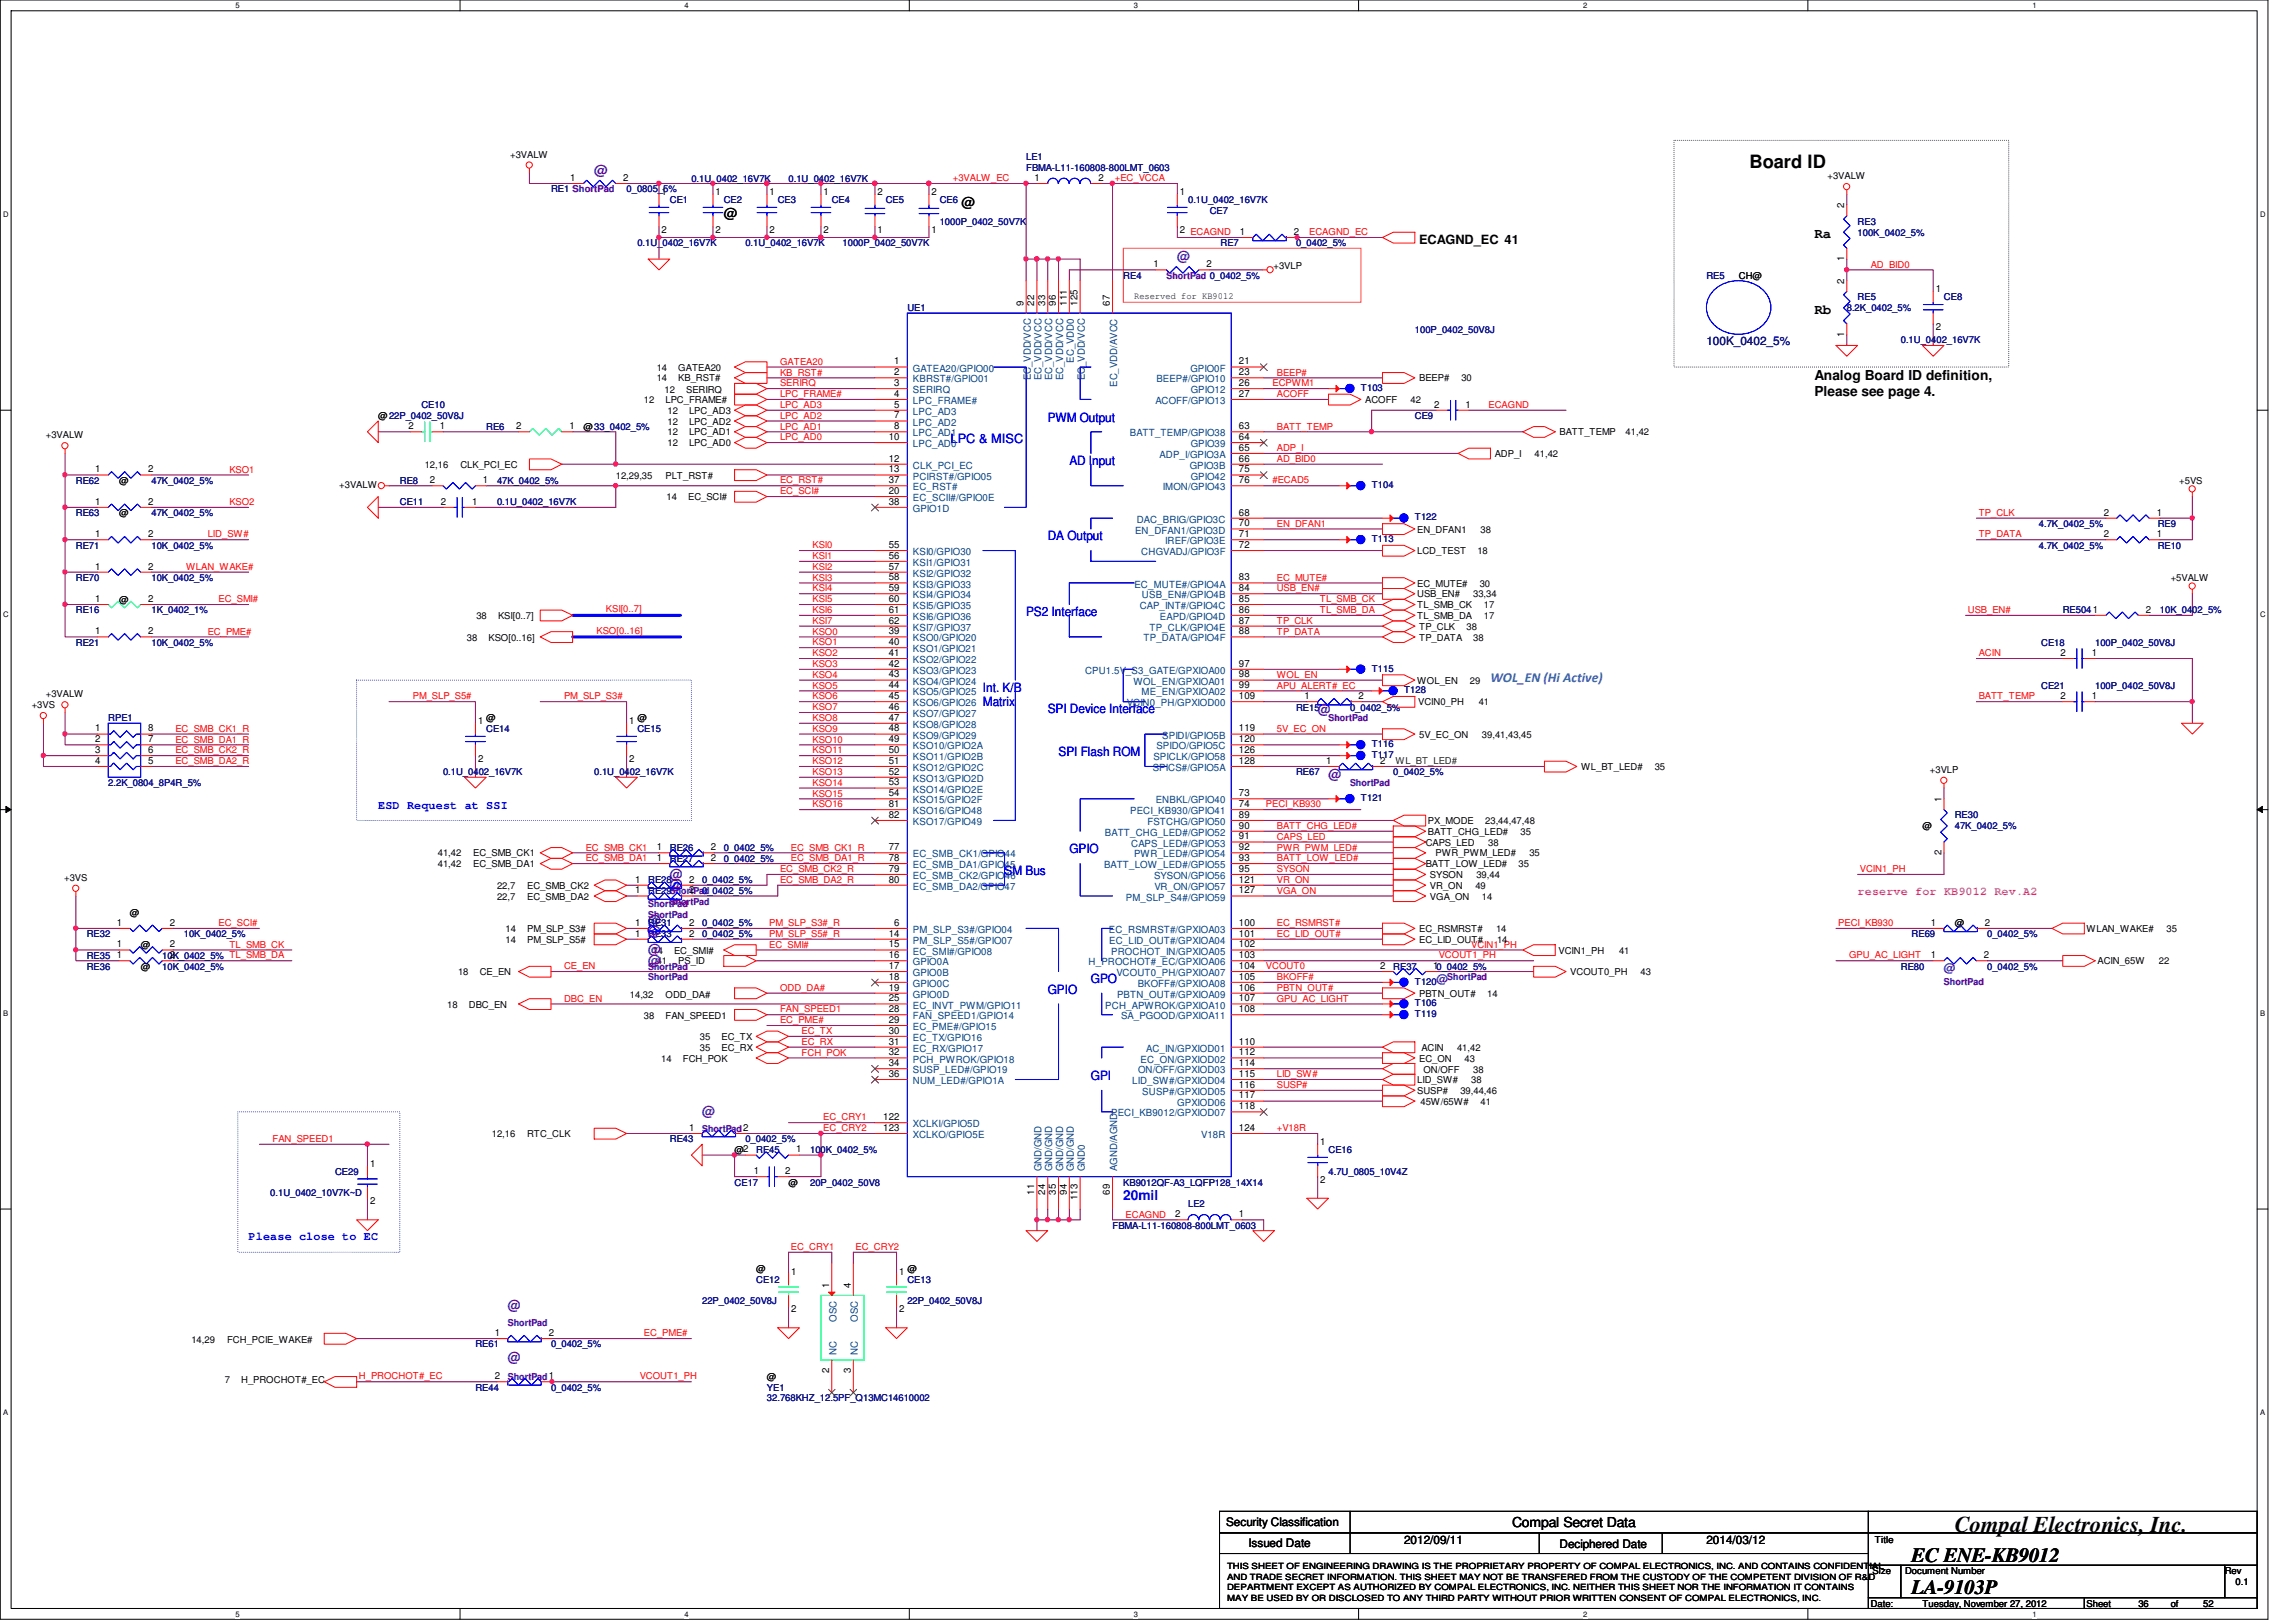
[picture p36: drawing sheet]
<svg xmlns="http://www.w3.org/2000/svg" width="297mm" height="210mm" viewBox="0 0 297 210" stroke-linecap="round" stroke-linejoin="round" font-family="sans-serif">
<defs><g id="words">
<text font-size="2.9" x="252.9" y="198.2">Compal Electronics, Inc.</text>
<g font-size="2.6">
<text x="247.3" y="202.1">EC ENE-KB9012</text>
<text x="247.3" y="206.3">LA-9103P</text>
</g>
<text font-size="2.4" x="226.4" y="21.8">Board ID</text>
<g font-size="1.8" fill="#8000ff">
<text x="76.9" y="22.6">@</text>
<text x="152.3" y="33.8">@</text>
<text x="170.5" y="92.5">@</text>
<text x="171.9" y="100.8">@</text>
<text x="86.7" y="113.7">@</text>
<text x="83.9" y="119.7">@</text>
<text x="86.7" y="115.1">@</text>
<text x="83.9" y="124.9">@</text>
<text x="83.9" y="121.1">@</text>
<text x="83.9" y="123.5">@</text>
<text x="90.8" y="144.4">@</text>
<text x="65.7" y="169.6">@</text>
<text x="65.7" y="176.3">@</text>
</g>
<g font-size="1.8">
<text x="93.6" y="28.2">@</text>
<text x="124.4" y="26.8">@</text>
<text x="234.7" y="30.9">Ra</text>
<text x="234.7" y="40.6">Rb</text>
<text x="234.7" y="49.1">Analog Board ID definition,</text>
<text x="234.7" y="51.3">Please see page 4.</text>
<text x="195.6" y="197.6">Compal Secret Data</text>
</g>
<text font-size="1.8" fill="#0080ff" x="192.8" y="88.3">WOL_EN (Hi Active)</text>
<text font-size="1.8" fill="#00f" x="145.3" y="155.3">20mil</text>
<text font-size="1.7" x="183.6" y="31.6">ECAGND_EC 41</text>
<g font-size="1.7" fill="#00f">
<text x="123" y="57.4">LPC &amp; MISC</text>
<text x="135.5" y="54.6">PWM Output</text>
<text x="138.3" y="60.2">AD Input</text>
<text x="135.5" y="69.9">DA Output</text>
<text x="132.8" y="79.7">PS2 Interface</text>
<text x="127.2" y="89.5">Int. K/B</text>
<text x="127.2" y="91.4">Matrix</text>
<text x="135.5" y="92.3">SPI Device Interface</text>
<text x="136.9" y="97.9">SPI Flash ROM</text>
<text x="130" y="113.2">SM Bus</text>
<text x="138.3" y="110.4">GPIO</text>
<text x="135.5" y="128.6">GPIO</text>
<text x="141.1" y="127.2">GPO</text>
<text x="141.1" y="139.8">GPI</text>
</g>
<text font-size="1.5" fill="#000080" x="220.8" y="44.7">100K_0402_5%</text>
<g font-size="1.5" fill="#00f">
<text x="48.9" y="104.6">ESD Request at SSI</text>
<text x="32.2" y="160.5">Please close to EC</text>
</g>
<text font-size="1.5" fill="#f0f" x="240.3" y="115.8">reserve for KB9012 Rev.A2</text>
<g font-size="1.5" fill="#8000ff">
<text x="251.5" y="125.8">@</text>
<text x="185.8" y="127.2">@</text>
</g>
<g font-size="1.5">
<text x="158.6" y="197.5">Security Classification</text>
<text x="161.5" y="200.2">Issued Date</text>
<text x="181.6" y="199.8">2012/09/11</text>
<text x="201.8" y="200.3">Deciphered Date</text>
<text x="220.8" y="199.8">2014/03/12</text>
</g>
<g font-size="1.3">
<text x="73.8" y="23.4">1</text>
<text x="80.6" y="23.4">2</text>
<text x="133.9" y="23.4">1</text>
<text x="142.1" y="23.4">2</text>
<text x="85.6" y="25.3">1</text>
<text x="92.6" y="25.3">1</text>
<text x="99.6" y="25.3">1</text>
<text x="106.5" y="25.3">1</text>
<text x="113.5" y="25.3">2</text>
<text x="120.5" y="25.3">2</text>
<text x="152.7" y="25.3">1</text>
<text x="238.6" y="27" transform="rotate(-90 238.6 27)">2</text>
<text x="85.6" y="30.1">2</text>
<text x="92.6" y="30.1">2</text>
<text x="99.6" y="30.1">2</text>
<text x="106.5" y="30.1">2</text>
<text x="113.5" y="30.1">1</text>
<text x="120.5" y="30.1">1</text>
<text x="149.2" y="34.6">1</text>
<text x="152.7" y="30.1">2</text>
<text x="156.1" y="34.6">2</text>
<text x="160.4" y="30.4">1</text>
<text x="167.4" y="30.4">2</text>
<text x="238.6" y="33.8" transform="rotate(-90 238.6 33.8)">1</text>
<text x="132.4" y="39.5" transform="rotate(-90 132.4 39.5)">9</text>
<text x="133.8" y="39.5" transform="rotate(-90 133.8 39.5)">22</text>
<text x="135.2" y="39.5" transform="rotate(-90 135.2 39.5)">33</text>
<text x="136.6" y="39.5" transform="rotate(-90 136.6 39.5)">96</text>
<text x="138" y="39.5" transform="rotate(-90 138 39.5)">111</text>
<text x="139.4" y="39.5" transform="rotate(-90 139.4 39.5)">125</text>
<text x="143.6" y="39.5" transform="rotate(-90 143.6 39.5)">67</text>
<text x="238.6" y="36.7" transform="rotate(-90 238.6 36.7)">2</text>
<text x="250.4" y="37.8">1</text>
<text x="115.7" y="47.2">1</text>
<text x="160.3" y="47.2">21</text>
<text x="238.6" y="43.6" transform="rotate(-90 238.6 43.6)">1</text>
<text x="250.4" y="42.7">2</text>
<text x="115.7" y="48.6">2</text>
<text x="115.7" y="50">3</text>
<text x="115.7" y="51.4">4</text>
<text x="115.7" y="52.7">5</text>
<text x="160.3" y="48.6">23</text>
<text x="160.3" y="50">26</text>
<text x="160.3" y="51.4">27</text>
<text x="185.5" y="52.7">2</text>
<text x="189.6" y="52.7">1</text>
<text x="52.8" y="55.5">2</text>
<text x="56.9" y="55.5">1</text>
<text x="66.8" y="55.5">2</text>
<text x="73.7" y="55.5">1</text>
<text x="115" y="56.9">10</text>
<text x="115" y="59.7">12</text>
<text x="115.7" y="54.1">7</text>
<text x="115.7" y="55.5">8</text>
<text x="160.3" y="58.3">65</text>
<text x="160.3" y="55.5">63</text>
<text x="160.3" y="56.9">64</text>
<text x="160.3" y="59.7">66</text>
<text x="12.3" y="61.1">1</text>
<text x="12.3" y="65.3">1</text>
<text x="19.2" y="61.1">2</text>
<text x="19.2" y="65.3">2</text>
<text x="55.6" y="62.5">2</text>
<text x="57" y="65.3">2</text>
<text x="61.1" y="65.3">1</text>
<text x="62.5" y="62.5">1</text>
<text x="115" y="61.1">13</text>
<text x="115" y="63.9">20</text>
<text x="115" y="62.5">37</text>
<text x="115" y="65.3">38</text>
<text x="160.3" y="62.5">76</text>
<text x="160.3" y="61.1">75</text>
<text x="12.3" y="69.5">1</text>
<text x="19.2" y="69.5">2</text>
<text x="115" y="70.9">55</text>
<text x="160.3" y="70.9">72</text>
<text x="160.3" y="69.5">71</text>
<text x="160.3" y="68.1">70</text>
<text x="160.3" y="66.7">68</text>
<text x="272.2" y="69.5">2</text>
<text x="272.2" y="66.7">2</text>
<text x="279" y="69.5">1</text>
<text x="279" y="66.7">1</text>
<text x="12.3" y="73.7">1</text>
<text x="12.3" y="77.9">1</text>
<text x="19.2" y="73.7">2</text>
<text x="19.2" y="77.9">2</text>
<text x="115" y="72.3">56</text>
<text x="115" y="73.7">57</text>
<text x="115" y="75.1">58</text>
<text x="115" y="76.5">59</text>
<text x="115" y="77.9">60</text>
<text x="160.3" y="75.1">83</text>
<text x="160.3" y="77.9">85</text>
<text x="160.3" y="76.5">84</text>
<text x="12.3" y="82.1">1</text>
<text x="19.2" y="82.1">2</text>
<text x="115" y="82.1">39</text>
<text x="115" y="83.5">40</text>
<text x="115" y="79.3">61</text>
<text x="115" y="80.7">62</text>
<text x="160.3" y="82.1">88</text>
<text x="160.3" y="79.3">86</text>
<text x="160.3" y="80.7">87</text>
<text x="277.6" y="79.3">2</text>
<text x="115" y="84.9">41</text>
<text x="115" y="86.3">42</text>
<text x="115" y="87.7">43</text>
<text x="115" y="89.1">44</text>
<text x="160.3" y="86.3">97</text>
<text x="160.3" y="87.7">98</text>
<text x="160.3" y="89.1">99</text>
<text x="266.6" y="84.9">2</text>
<text x="270.6" y="84.9">1</text>
<text x="12.3" y="94.7">1</text>
<text x="19.2" y="94.7">8</text>
<text x="61.8" y="93.7">1</text>
<text x="81.4" y="93.7">1</text>
<text x="115" y="90.5">45</text>
<text x="115" y="91.9">46</text>
<text x="115" y="93.3">47</text>
<text x="115" y="94.7">48</text>
<text x="160.3" y="94.7">119</text>
<text x="160.3" y="90.5">109</text>
<text x="168.8" y="90.5">1</text>
<text x="175.8" y="90.5">2</text>
<text x="266.6" y="90.5">2</text>
<text x="270.6" y="90.5">1</text>
<text x="12.3" y="96.1">2</text>
<text x="12.3" y="97.5">3</text>
<text x="12.3" y="98.8">4</text>
<text x="19.2" y="96.1">7</text>
<text x="19.2" y="97.5">6</text>
<text x="19.2" y="98.8">5</text>
<text x="61.8" y="98.6">2</text>
<text x="81.4" y="98.6">2</text>
<text x="115" y="96.1">49</text>
<text x="115" y="97.5">50</text>
<text x="115" y="98.8">51</text>
<text x="115" y="100.2">52</text>
<text x="115" y="101.6">53</text>
<text x="160.3" y="97.5">126</text>
<text x="160.3" y="96.1">120</text>
<text x="160.3" y="98.8">128</text>
<text x="171.6" y="98.8">1</text>
<text x="178.6" y="98.8">2</text>
<text x="115" y="103">54</text>
<text x="115" y="104.4">81</text>
<text x="115" y="105.8">82</text>
<text x="160.3" y="107.2">90</text>
<text x="160.3" y="104.4">74</text>
<text x="160.3" y="105.8">89</text>
<text x="160.3" y="103">73</text>
<text x="251.2" y="103.8" transform="rotate(-90 251.2 103.8)">1</text>
<text x="85" y="111.4">1</text>
<text x="85" y="110">1</text>
<text x="91.9" y="111.4">2</text>
<text x="91.9" y="110">2</text>
<text x="115" y="110">77</text>
<text x="115" y="111.4">78</text>
<text x="115" y="112.8">79</text>
<text x="160.3" y="110">92</text>
<text x="160.3" y="111.4">93</text>
<text x="160.3" y="108.6">91</text>
<text x="160.3" y="112.8">95</text>
<text x="251.2" y="110.6" transform="rotate(-90 251.2 110.6)">2</text>
<text x="15.1" y="119.8">1</text>
<text x="22" y="119.8">2</text>
<text x="82.2" y="114.2">1</text>
<text x="82.2" y="115.6">1</text>
<text x="82.2" y="119.8">1</text>
<text x="89.2" y="114.2">2</text>
<text x="89.2" y="115.6">2</text>
<text x="89.2" y="119.8">2</text>
<text x="115" y="114.2">80</text>
<text x="115.7" y="119.8">6</text>
<text x="160.3" y="119.8">100</text>
<text x="160.3" y="114.2">121</text>
<text x="160.3" y="115.6">127</text>
<text x="249.8" y="119.8">1</text>
<text x="256.8" y="119.8">2</text>
<text x="15.1" y="122.6">1</text>
<text x="15.1" y="124">1</text>
<text x="22" y="122.6">2</text>
<text x="22" y="124">2</text>
<text x="82.2" y="121.2">1</text>
<text x="89.2" y="121.2">2</text>
<text x="115" y="121.2">14</text>
<text x="115" y="122.6">15</text>
<text x="115" y="124">16</text>
<text x="115" y="125.4">17</text>
<text x="160.3" y="121.2">101</text>
<text x="160.3" y="124">103</text>
<text x="160.3" y="122.6">102</text>
<text x="160.3" y="125.4">104</text>
<text x="178.6" y="125.4">2</text>
<text x="185.4" y="125.4">10_0402_5%</text>
<text x="249.8" y="124">1</text>
<text x="256.7" y="124">2</text>
<text x="115" y="126.8">18</text>
<text x="115" y="128.2">19</text>
<text x="115" y="129.6">25</text>
<text x="115" y="131">28</text>
<text x="160.3" y="128.2">106</text>
<text x="160.3" y="131">108</text>
<text x="160.3" y="129.6">107</text>
<text x="160.3" y="126.8">105</text>
<text x="115" y="132.4">29</text>
<text x="115" y="133.8">30</text>
<text x="115" y="135.2">31</text>
<text x="115" y="136.6">32</text>
<text x="115" y="138">34</text>
<text x="160.3" y="135.2">110</text>
<text x="160.3" y="138">114</text>
<text x="160.3" y="136.6">112</text>
<text x="115" y="139.4">36</text>
<text x="160.3" y="140.8">116</text>
<text x="160.3" y="139.4">115</text>
<text x="160.3" y="143.6">118</text>
<text x="160.3" y="142.2">117</text>
<text x="89.2" y="146.3">1</text>
<text x="103" y="149.1">1</text>
<text x="114.3" y="144.9">122</text>
<text x="114.3" y="146.3">123</text>
<text x="160.3" y="146.3">124</text>
<text x="170.8" y="148.2">1</text>
<text x="47.9" y="151">1</text>
<text x="47.9" y="155.8">2</text>
<text x="97.5" y="151.9">1</text>
<text x="101.6" y="151.9">2</text>
<text x="133.8" y="154.6" transform="rotate(-90 133.8 154.6)">11</text>
<text x="135.2" y="154.6" transform="rotate(-90 135.2 154.6)">24</text>
<text x="136.6" y="154.6" transform="rotate(-90 136.6 154.6)">35</text>
<text x="138" y="154.6" transform="rotate(-90 138 154.6)">94</text>
<text x="139.4" y="155.3" transform="rotate(-90 139.4 155.3)">113</text>
<text x="143.6" y="154.6" transform="rotate(-90 143.6 154.6)">69</text>
<text x="170.8" y="153">2</text>
<text x="152" y="157.5">2</text>
<text x="160.3" y="157.5">1</text>
<text x="102.4" y="165">1</text>
<text x="107.3" y="166.7" transform="rotate(-90 107.3 166.7)">1</text>
<text x="110.1" y="166.7" transform="rotate(-90 110.1 166.7)">4</text>
<text x="116.3" y="165">1</text>
<text x="64" y="172.9">1</text>
<text x="71" y="172.9">2</text>
<text x="102.4" y="169.8">2</text>
<text x="116.3" y="169.8">2</text>
<text x="64" y="178.5">2</text>
<text x="107.3" y="177.7" transform="rotate(-90 107.3 177.7)">2</text>
<text x="110.1" y="177.7" transform="rotate(-90 110.1 177.7)">3</text>
</g>
<g font-size="1.3" fill="#004080">
<text x="138.9" y="46.9" transform="rotate(-90 138.9 46.9)">EC_VDD0</text>
<text x="118.1" y="48.1">GATEA20/GPIO00</text>
<text x="118.1" y="49.5">KBRST#/GPIO01</text>
<text x="118.1" y="50.9">SERIRQ</text>
<text x="118.1" y="52.3">LPC_FRAME#</text>
<text x="118.1" y="53.7">LPC_AD3</text>
<text x="133.3" y="49.2" transform="rotate(-90 133.3 49.2)">EC_VDD/VCC</text>
<text x="134.7" y="49.2" transform="rotate(-90 134.7 49.2)">EC_VDD/VCC</text>
<text x="136.1" y="49.2" transform="rotate(-90 136.1 49.2)">EC_VDD/VCC</text>
<text x="137.5" y="49.2" transform="rotate(-90 137.5 49.2)">EC_VDD/VCC</text>
<text x="140.3" y="49.2" transform="rotate(-90 140.3 49.2)">EC_VDD/VCC</text>
<text x="144.5" y="50.1" transform="rotate(-90 144.5 50.1)">EC_VDD/AVCC</text>
<text x="149.5" y="52.3">ACOFF/GPIO13</text>
<text x="149.6" y="49.5">BEEP#/GPIO10</text>
<text x="154" y="48.1">GPIO0F</text>
<text x="154" y="50.9">GPIO12</text>
<text x="118.1" y="55.1">LPC_AD2</text>
<text x="118.1" y="56.5">LPC_AD1</text>
<text x="118.1" y="57.9">LPC_AD0</text>
<text x="146.2" y="56.5">BATT_TEMP/GPIO38</text>
<text x="150" y="59.3">ADP_I/GPIO3A</text>
<text x="154" y="57.9">GPIO39</text>
<text x="118.1" y="60.7">CLK_PCI_EC</text>
<text x="118.1" y="62.1">PCIRST#/GPIO05</text>
<text x="118.1" y="64.9">EC_SCII#/GPIO0E</text>
<text x="118.1" y="63.5">EC_RST#</text>
<text x="150.4" y="63.5">IMON/GPIO43</text>
<text x="153.9" y="60.7">GPIO3B</text>
<text x="154" y="62.1">GPIO42</text>
<text x="118.1" y="66.3">GPIO1D</text>
<text x="118.1" y="71.8">KSI0/GPIO30</text>
<text x="146.9" y="69">EN_DFAN1/GPIO3D</text>
<text x="147.1" y="67.6">DAC_BRIG/GPIO3C</text>
<text x="147.7" y="71.8">CHGVADJ/GPIO3F</text>
<text x="150.7" y="70.4">IREF/GPIO3E</text>
<text x="118.1" y="73.2">KSI1/GPIO31</text>
<text x="118.1" y="74.6">KSI2/GPIO32</text>
<text x="118.1" y="76">KSI3/GPIO33</text>
<text x="118.1" y="77.4">KSI4/GPIO34</text>
<text x="146.8" y="76">EC_MUTE#/GPIO4A</text>
<text x="147.7" y="77.4">USB_EN#/GPIO4B</text>
<text x="118.1" y="83">KSO0/GPIO20</text>
<text x="118.1" y="78.8">KSI5/GPIO35</text>
<text x="118.1" y="80.2">KSI6/GPIO36</text>
<text x="118.1" y="81.6">KSI7/GPIO37</text>
<text x="147.4" y="78.8">CAP_INT#/GPIO4C</text>
<text x="148" y="83">TP_DATA/GPIO4F</text>
<text x="148.7" y="81.6">TP_CLK/GPIO4E</text>
<text x="150.1" y="80.2">EAPD/GPIO4D</text>
<text x="118.1" y="84.4">KSO1/GPIO21</text>
<text x="118.1" y="85.8">KSO2/GPIO22</text>
<text x="118.1" y="87.2">KSO3/GPIO23</text>
<text x="118.1" y="88.6">KSO4/GPIO24</text>
<text x="140.4" y="87.2">CPU1.5V_S3_GATE/GPXIOA00</text>
<text x="146.6" y="88.6">WOL_EN/GPXIOA01</text>
<text x="118.1" y="90">KSO5/GPIO25</text>
<text x="118.1" y="91.4">KSO6/GPIO26</text>
<text x="118.1" y="92.8">KSO7/GPIO27</text>
<text x="118.1" y="94.2">KSO8/GPIO28</text>
<text x="118.1" y="95.6">KSO9/GPIO29</text>
<text x="145.8" y="91.4">VCIN0_PH/GPXIOD00</text>
<text x="147.7" y="90">ME_EN/GPXIOA02</text>
<text x="150.4" y="95.6">SPIDI/GPIO5B</text>
<text x="118.1" y="97">KSO10/GPIO2A</text>
<text x="118.1" y="98.4">KSO11/GPIO2B</text>
<text x="118.1" y="99.8">KSO12/GPIO2C</text>
<text x="118.1" y="101.2">KSO13/GPIO2D</text>
<text x="149.1" y="99.8">SPICS#/GPIO5A</text>
<text x="149.2" y="98.4">SPICLK/GPIO58</text>
<text x="149.6" y="97">SPIDO/GPIO5C</text>
<text x="118.1" y="102.6">KSO14/GPIO2E</text>
<text x="118.1" y="104">KSO15/GPIO2F</text>
<text x="118.1" y="105.4">KSO16/GPIO48</text>
<text x="118.1" y="106.8">KSO17/GPIO49</text>
<text x="146.2" y="105.4">PECI_KB930/GPIO41</text>
<text x="148.5" y="106.8">FSTCHG/GPIO50</text>
<text x="149.5" y="104">ENBKL/GPIO40</text>
<text x="118.1" y="111">EC_SMB_CK1/GPIO44</text>
<text x="118.1" y="112.4">EC_SMB_DA1/GPIO45</text>
<text x="118.1" y="113.7">EC_SMB_CK2/GPIO46</text>
<text x="142.8" y="112.4">BATT_LOW_LED#/GPIO55</text>
<text x="143" y="108.2">BATT_CHG_LED#/GPIO52</text>
<text x="146.3" y="109.6">CAPS_LED#/GPIO53</text>
<text x="146.7" y="111">PWR_LED#/GPIO54</text>
<text x="149.3" y="113.7">SYSON/GPIO56</text>
<text x="118.1" y="115.1">EC_SMB_DA2/GPIO47</text>
<text x="145.7" y="116.5">PM_SLP_S4#/GPIO59</text>
<text x="149.3" y="115.1">VR_ON/GPIO57</text>
<text x="118.1" y="120.7">PM_SLP_S3#/GPIO04</text>
<text x="118.1" y="122.1">PM_SLP_S5#/GPIO07</text>
<text x="118.1" y="123.5">EC_SMI#/GPIO08</text>
<text x="118.1" y="124.9">GPIO0A</text>
<text x="140.8" y="124.9">H_PROCHOT#_EC/GPXIOA06</text>
<text x="143.5" y="120.7">EC_RSMRST#/GPXIOA03</text>
<text x="143.5" y="122.1">EC_LID_OUT#/GPXIOA04</text>
<text x="143.8" y="123.5">PROCHOT_IN/GPXIOA05</text>
<text x="118.1" y="126.3">GPIO0B</text>
<text x="118.1" y="127.7">GPIO0C</text>
<text x="118.1" y="129.1">GPIO0D</text>
<text x="118.1" y="130.5">EC_INVT_PWM/GPIO11</text>
<text x="118.1" y="131.9">FAN_SPEED1/GPIO14</text>
<text x="143" y="130.5">PCH_APWROK/GPXIOA10</text>
<text x="144.4" y="126.3">VCOUT0_PH/GPXIOA07</text>
<text x="144.5" y="129.1">PBTN_OUT#/GPXIOA09</text>
<text x="145" y="131.9">SA_PGOOD/GPXIOA11</text>
<text x="147.2" y="127.7">BKOFF#/GPXIOA08</text>
<text x="118.1" y="133.3">EC_PME#/GPIO15</text>
<text x="118.1" y="134.7">EC_TX/GPIO16</text>
<text x="118.1" y="136.1">EC_RX/GPIO17</text>
<text x="118.1" y="137.5">PCH_PWROK/GPIO18</text>
<text x="147.6" y="137.5">EC_ON/GPXIOD02</text>
<text x="148.3" y="136.1">AC_IN/GPXIOD01</text>
<text x="118.1" y="138.9">SUSP_LED#/GPIO19</text>
<text x="118.1" y="140.3">NUM_LED#/GPIO1A</text>
<text x="146.5" y="140.3">LID_SW#/GPXIOD04</text>
<text x="147.2" y="138.9">ON/OFF/GPXIOD03</text>
<text x="147.8" y="141.7">SUSP#/GPXIOD05</text>
<text x="152.3" y="143.1">GPXIOD06</text>
<text x="118.1" y="145.9">XCLKI/GPIO5D</text>
<text x="118.1" y="147.3">XCLKO/GPIO5E</text>
<text x="143.8" y="144.5">PECI_KB9012/GPXIOD07</text>
<text x="155.4" y="147.3">V18R</text>
<text x="134.7" y="151.6" transform="rotate(-90 134.7 151.6)">GND/GND</text>
<text x="136.1" y="151.6" transform="rotate(-90 136.1 151.6)">GND/GND</text>
<text x="137.5" y="151.6" transform="rotate(-90 137.5 151.6)">GND/GND</text>
<text x="138.9" y="151.6" transform="rotate(-90 138.9 151.6)">GND/GND</text>
<text x="140.3" y="151.6" transform="rotate(-90 140.3 151.6)">GND0</text>
<text x="144.5" y="151.6" transform="rotate(-90 144.5 151.6)">AGND/AGND</text>
<text x="108.2" y="171.1" transform="rotate(-90 108.2 171.1)">OSC</text>
<text x="111" y="171.1" transform="rotate(-90 111 171.1)">OSC</text>
<text x="108.2" y="175.3" transform="rotate(-90 108.2 175.3)">NC</text>
<text x="111" y="175.3" transform="rotate(-90 111 175.3)">NC</text>
</g>
<g font-size="1.2">
<text x="66" y="20.4">+3VALW</text>
<text x="236.4" y="23.2">+3VALW</text>
<text x="164.8" y="34.8">+3VLP</text>
<text x="146.7" y="38.7">Reserved for KB9012</text>
<text x="225" y="36.1">CH@</text>
<text x="85" y="48">14</text>
<text x="87.8" y="48">GATEA20</text>
<text x="83.3" y="52.2">12</text>
<text x="85" y="49.4">14</text>
<text x="86" y="50.9">12</text>
<text x="86.1" y="52.2">LPC_FRAME#</text>
<text x="86.4" y="53.6">12</text>
<text x="87.8" y="49.4">KB_RST#</text>
<text x="88.8" y="50.9">SERIRQ</text>
<text x="89.2" y="53.6">LPC_AD3</text>
<text x="176.6" y="52.2">ACOFF</text>
<text x="182.5" y="52.2">42</text>
<text x="183.6" y="49.4">BEEP#</text>
<text x="189.1" y="49.4">30</text>
<text x="5.9" y="56.7">+3VALW</text>
<text x="48.9" y="54.2">@22P_0402_50V8J</text>
<text x="75.5" y="55.6">@33_0402_5%</text>
<text x="86.4" y="54.9">12</text>
<text x="86.4" y="57.7">12</text>
<text x="86.4" y="56.3">12</text>
<text x="89.2" y="54.9">LPC_AD2</text>
<text x="89.2" y="57.7">LPC_AD0</text>
<text x="89.2" y="56.3">LPC_AD1</text>
<text x="193.4" y="59.1">ADP_I</text>
<text x="198.5" y="59.1">41,42</text>
<text x="201.8" y="56.3">BATT_TEMP</text>
<text x="210.3" y="56.3">41,42</text>
<text x="15.4" y="62.6">@</text>
<text x="43.9" y="63.2">+3VALW</text>
<text x="54.9" y="60.5">12,16</text>
<text x="59.6" y="60.5">CLK_PCI_EC</text>
<text x="79.7" y="61.9">12,29,35</text>
<text x="86.1" y="61.9">PLT_RST#</text>
<text x="86.2" y="64.7">14</text>
<text x="89" y="64.7">EC_SCI#</text>
<text x="281.9" y="62.6">+5VS</text>
<text x="15.4" y="66.8">@</text>
<text x="183.3" y="68.9">EN_DFAN1</text>
<text x="183.3" y="71.7">LCD_TEST</text>
<text x="191.1" y="71.7">18</text>
<text x="191.6" y="68.9">38</text>
<text x="15.4" y="78">@</text>
<text x="183.3" y="77.3">USB_EN#</text>
<text x="183.3" y="75.9">EC_MUTE#</text>
<text x="190.6" y="77.3">33,34</text>
<text x="191.4" y="75.9">30</text>
<text x="280.8" y="75.2">+5VALW</text>
<text x="60.4" y="82.9">38</text>
<text x="61.6" y="80.1">38</text>
<text x="63.2" y="82.9">KSO[0..16]</text>
<text x="64.4" y="80.1">KSI[0..7]</text>
<text x="183.3" y="80.1">TL_SMB_DA</text>
<text x="183.3" y="78.7">TL_SMB_CK</text>
<text x="183.6" y="81.5">TP_CLK</text>
<text x="183.6" y="82.9">TP_DATA</text>
<text x="189.7" y="81.5">38</text>
<text x="190.6" y="82.9">38</text>
<text x="192" y="80.1">17</text>
<text x="192" y="78.7">17</text>
<text x="183.3" y="88.5">WOL_EN</text>
<text x="190.2" y="88.5">29</text>
<text x="4.1" y="91.7">+3VS</text>
<text x="5.9" y="90.3">+3VALW</text>
<text x="62.9" y="93.3">@</text>
<text x="82.5" y="93.3">@</text>
<text x="183.5" y="91.3">VCIN0_PH</text>
<text x="183.6" y="95.5">5V_EC_ON</text>
<text x="191.3" y="91.3">41</text>
<text x="191.7" y="95.5">39,41,43,45</text>
<text x="204.6" y="99.7">WL_BT_LED#</text>
<text x="214.1" y="99.7">35</text>
<text x="249.7" y="100">+3VLP</text>
<text x="184.7" y="106.6">PX_MODE</text>
<text x="192.1" y="106.6">23,44,47,48</text>
<text x="248.7" y="107.3">@</text>
<text x="56.6" y="112.2">41,42</text>
<text x="56.6" y="110.8">41,42</text>
<text x="61.2" y="112.2">EC_SMB_DA1</text>
<text x="61.2" y="110.8">EC_SMB_CK1</text>
<text x="184.4" y="109.4">CAPS_LED</text>
<text x="184.4" y="112.2">BATT_LOW_LED#</text>
<text x="184.7" y="108">BATT_CHG_LED#</text>
<text x="185" y="113.6">SYSON</text>
<text x="185.7" y="110.8">PWR_PWM_LED#</text>
<text x="191" y="113.6">39,44</text>
<text x="192.5" y="109.4">38</text>
<text x="196.5" y="112.2">35</text>
<text x="196.7" y="108">35</text>
<text x="197.9" y="110.8">35</text>
<text x="8.3" y="114">+3VS</text>
<text x="16.8" y="118.5">@</text>
<text x="64.3" y="116.4">22,7</text>
<text x="64.3" y="115">22,7</text>
<text x="68.2" y="116.4">EC_SMB_DA2</text>
<text x="68.2" y="115">EC_SMB_CK2</text>
<text x="185" y="115">VR_ON</text>
<text x="185" y="116.4">VGA_ON</text>
<text x="190.9" y="115">49</text>
<text x="191.7" y="116.4">14</text>
<text x="252.9" y="119.9">@</text>
<text x="18.2" y="122.7">@</text>
<text x="18.2" y="125.5">@</text>
<text x="65.4" y="120.6">14</text>
<text x="65.4" y="122">14</text>
<text x="68.2" y="120.6">PM_SLP_S3#</text>
<text x="68.2" y="122">PM_SLP_S5#</text>
<text x="84.4" y="123.4">14</text>
<text x="85" y="124.8">41</text>
<text x="87.2" y="123.4">EC_SMI#</text>
<text x="87.8" y="124.8">PS_ID</text>
<text x="183.6" y="120.6">EC_RSMRST#</text>
<text x="183.6" y="122">EC_LID_OUT#</text>
<text x="193.5" y="120.6">14</text>
<text x="193.7" y="122">14</text>
<text x="201.6" y="123.4">VCIN1_PH</text>
<text x="209.5" y="123.4">41</text>
<text x="270" y="120.6">WLAN_WAKE#</text>
<text x="271.4" y="124.8">ACIN_65W</text>
<text x="279.3" y="124.8">22</text>
<text x="280.3" y="120.6">35</text>
<text x="57.9" y="130.4">18</text>
<text x="59.3" y="126.2">18</text>
<text x="60.7" y="130.4">DBC_EN</text>
<text x="62.1" y="126.2">CE_EN</text>
<text x="81.5" y="129.1">14,32</text>
<text x="83.3" y="131.9">38</text>
<text x="86.1" y="131.9">FAN_SPEED1</text>
<text x="86.1" y="129.1">ODD_DA#</text>
<text x="183.6" y="129">PBTN_OUT#</text>
<text x="192.4" y="129">14</text>
<text x="203.2" y="126.2">VCOUT0_PH</text>
<text x="212.3" y="126.2">43</text>
<text x="85.6" y="137.4">14</text>
<text x="88.3" y="137.4">FCH_POK</text>
<text x="90.5" y="134.6">35</text>
<text x="90.5" y="136">35</text>
<text x="93.3" y="134.6">EC_TX</text>
<text x="93.3" y="136">EC_RX</text>
<text x="183.6" y="137.4">EC_ON</text>
<text x="183.9" y="136">ACIN</text>
<text x="188.5" y="136">41,42</text>
<text x="189.5" y="137.4">43</text>
<text x="183.3" y="141.6">SUSP#</text>
<text x="183.3" y="140.2">LID_SW#</text>
<text x="183.8" y="143">45W/65W#</text>
<text x="184.1" y="138.9">ON/OFF</text>
<text x="188.9" y="141.6">39,44,46</text>
<text x="190.3" y="140.2">38</text>
<text x="190.6" y="138.9">38</text>
<text x="191.6" y="143">41</text>
<text x="63.6" y="147.2">12,16</text>
<text x="68.2" y="147.2">RTC_CLK</text>
<text x="95" y="149.2">@2</text>
<text x="102" y="153.4">@</text>
<text x="97.8" y="164.6">@</text>
<text x="117.4" y="164.6">@</text>
<text x="24.8" y="173.8">14,29</text>
<text x="29.4" y="173.8">FCH_PCIE_WAKE#</text>
<text x="29.1" y="179">7</text>
<text x="31.2" y="179">H_PROCHOT#_EC</text>
<text x="99.2" y="178.6">@</text>
<text x="242.3" y="203.7">Size</text>
<text x="242.6" y="199.6">Title</text>
<text x="246.5" y="203.7">Document Number</text>
<text x="287.8" y="203.7">Rev</text>
<text x="242" y="207.9">Date:</text>
<text x="248.7" y="207.9">Tuesday, November 27, 2012</text>
<text x="270" y="207.9">Sheet</text>
<text x="276.6" y="207.9">36</text>
<text x="280.8" y="207.9">of</text>
<text x="285" y="207.9">52</text>
<text x="289.2" y="205.1">0.1</text>
</g>
<g font-size="1.2" fill="#000080">
<text x="89.4" y="23.5">0.1U_0402_16V7K</text>
<text x="102" y="23.5">0.1U_0402_16V7K</text>
<text x="132.8" y="20.7">LE1</text>
<text x="132.8" y="22.1">FBMA-L11-160808-800LMT_0603</text>
<text x="71.3" y="24.9">RE1 ShortPad</text>
<text x="81.1" y="24.9">0_0805_5%</text>
<text x="86.7" y="26.3">CE1</text>
<text x="93.6" y="26.3">CE2</text>
<text x="100.6" y="26.3">CE3</text>
<text x="107.6" y="26.3">CE4</text>
<text x="114.6" y="26.3">CE5</text>
<text x="121.6" y="26.3">CE6</text>
<text x="121.6" y="29.1">1000P_0402_50V7K</text>
<text x="153.7" y="26.3">0.1U_0402_16V7K</text>
<text x="156.5" y="27.7">CE7</text>
<text x="240.3" y="29.1">RE3</text>
<text x="82.5" y="31.9">0.1U_0402_16V7K</text>
<text x="96.4" y="31.9">0.1U_0402_16V7K</text>
<text x="109" y="31.9">1000P_0402_50V7K</text>
<text x="157.9" y="31.9">RE7</text>
<text x="167.7" y="31.9">0_0402_5%</text>
<text x="240.3" y="30.5">100K_0402_5%</text>
<text x="117.4" y="40.3">UE1</text>
<text x="145.3" y="36.1">RE4</text>
<text x="220.8" y="36.1">RE5</text>
<text x="238.9" y="40.3">8.2K_0402_5%</text>
<text x="240.3" y="38.9">RE5</text>
<text x="251.5" y="38.9">CE8</text>
<text x="183" y="43.1">100P_0402_50V8J</text>
<text x="245.9" y="44.4">0.1U_0402_16V7K</text>
<text x="54.5" y="52.8">CE10</text>
<text x="176.1" y="50.6">T103</text>
<text x="62.9" y="55.6">RE6</text>
<text x="183" y="54.2">CE9</text>
<text x="9.8" y="62.6">RE62</text>
<text x="19.6" y="62.6">47K_0402_5%</text>
<text x="51.7" y="62.6">RE8</text>
<text x="51.7" y="65.4">CE11</text>
<text x="64.3" y="62.6">47K_0402_5%</text>
<text x="64.3" y="65.4">0.1U_0402_16V7K</text>
<text x="177.5" y="63.2">T104</text>
<text x="9.8" y="66.8">RE63</text>
<text x="9.8" y="71">RE71</text>
<text x="19.6" y="66.8">47K_0402_5%</text>
<text x="19.6" y="71">10K_0402_5%</text>
<text x="177.5" y="70.1">T113</text>
<text x="183" y="67.4">T122</text>
<text x="263.8" y="71">4.7K_0402_5%</text>
<text x="263.8" y="68.2">4.7K_0402_5%</text>
<text x="279.1" y="71">RE10</text>
<text x="279.1" y="68.2">RE9</text>
<text x="9.8" y="75.2">RE70</text>
<text x="19.6" y="75.2">10K_0402_5%</text>
<text x="9.8" y="83.6">RE21</text>
<text x="9.8" y="79.4">RE16</text>
<text x="19.6" y="83.6">10K_0402_5%</text>
<text x="19.6" y="79.4">1K_0402_1%</text>
<text x="264.1" y="83.6">CE18</text>
<text x="266.9" y="79.4">RE5041</text>
<text x="271.1" y="83.6">100P_0402_50V8J</text>
<text x="279.4" y="79.4">10K_0402_5%</text>
<text x="177.5" y="86.9">T115</text>
<text x="181.6" y="89.7">T128</text>
<text x="264.1" y="89.2">CE21</text>
<text x="271.1" y="89.2">100P_0402_50V8J</text>
<text x="14" y="93.3">RPE1</text>
<text x="62.9" y="94.7">CE14</text>
<text x="82.5" y="94.7">CE15</text>
<text x="167.7" y="91.9">RE15</text>
<text x="174.7" y="91.9">0_0402_5%</text>
<text x="14" y="101.7">2.2K_0804_8P4R_5%</text>
<text x="57.3" y="100.3">0.1U_0402_16V7K</text>
<text x="76.9" y="100.3">0.1U_0402_16V7K</text>
<text x="167.7" y="100.3">RE67</text>
<text x="177.5" y="96.7">T116</text>
<text x="177.5" y="98.1">T117</text>
<text x="180.3" y="100.3">0_0402_5%</text>
<text x="176.1" y="103.7">T121</text>
<text x="252.9" y="105.9">RE30</text>
<text x="252.9" y="107.3">47K_0402_5%</text>
<text x="86.7" y="111.5">RE27</text>
<text x="86.7" y="110.1">RE26</text>
<text x="93.6" y="111.5">0_0402_5%</text>
<text x="93.6" y="110.1">0_0402_5%</text>
<text x="83.9" y="114.3">RE28</text>
<text x="83.9" y="115.7">RE29ShortPad</text>
<text x="83.9" y="119.9">RE31</text>
<text x="90.8" y="114.3">0_0402_5%</text>
<text x="90.8" y="115.7">0_0402_5%</text>
<text x="90.8" y="119.9">0_0402_5%</text>
<text x="11.2" y="121.3">RE32</text>
<text x="11.2" y="124.1">RE35</text>
<text x="11.2" y="125.5">RE36</text>
<text x="21" y="124.1">10K_0402_5% TL_SMB_DA</text>
<text x="21" y="125.5">10K_0402_5%</text>
<text x="23.8" y="121.3">10K_0402_5%</text>
<text x="83.9" y="121.3">RE33</text>
<text x="90.8" y="121.3">0_0402_5%</text>
<text x="180.3" y="125.5">RE37</text>
<text x="245.9" y="125.5">RE80</text>
<text x="247.3" y="121.3">RE69</text>
<text x="257.1" y="125.5">0_0402_5%</text>
<text x="257.1" y="121.3">0_0402_5%</text>
<text x="183" y="130.2">T106</text>
<text x="183" y="127.4">T120</text>
<text x="183" y="131.6">T119</text>
<text x="86.7" y="147.8">RE43</text>
<text x="96.4" y="147.8">0_0402_5%</text>
<text x="97.8" y="149.2">RE45</text>
<text x="104.8" y="149.2">100K_0402_5%</text>
<text x="171.9" y="149.2">CE16</text>
<text x="35" y="154.8">0.1U_0402_10V7K~D</text>
<text x="43.3" y="152">CE29</text>
<text x="95" y="153.4">CE17</text>
<text x="104.8" y="153.4">20P_0402_50V8</text>
<text x="145.3" y="153.4">KB9012QF-A3_LQFP128_14X14</text>
<text x="171.9" y="152">4.7U_0805_10V4Z</text>
<text x="143.9" y="159">FBMA-L11-160808-800LMT_0603</text>
<text x="153.7" y="156.2">LE2</text>
<text x="97.8" y="166">CE12</text>
<text x="117.4" y="166">CE13</text>
<text x="90.8" y="168.8">22P_0402_50V8J</text>
<text x="117.4" y="168.8">22P_0402_50V8J</text>
<text x="61.5" y="174.4">RE61</text>
<text x="61.5" y="180">RE44</text>
<text x="71.3" y="174.4">0_0402_5%</text>
<text x="71.3" y="180">0_0402_5%</text>
<text x="99.2" y="180">YE1</text>
<text x="99.2" y="181.4">32.768KHZ_12.5PF_Q13MC14610002</text>
</g>
<g font-size="1.2" fill="#f00">
<text x="123.3" y="23.5">+3VALW_EC</text>
<text x="144.2" y="23.5">+EC_VCCA</text>
<text x="154" y="30.4">ECAGND</text>
<text x="169.4" y="30.4">ECAGND_EC</text>
<text x="242" y="34.6">AD_BID0</text>
<text x="100.9" y="47.2">GATEA20</text>
<text x="100.9" y="50">SERIRQ</text>
<text x="100.9" y="48.6">KB_RST#</text>
<text x="100.9" y="52.8">LPC_AD3</text>
<text x="100.9" y="51.4">LPC_FRAME#</text>
<text x="164.6" y="50">ECPWM1</text>
<text x="165.2" y="51.4">ACOFF</text>
<text x="165.2" y="48.6">BEEP#</text>
<text x="192.6" y="52.8">ECAGND</text>
<text x="100.9" y="55.6">LPC_AD1</text>
<text x="100.9" y="54.2">LPC_AD2</text>
<text x="100.9" y="57">LPC_AD0</text>
<text x="165.2" y="59.8">AD_BID0</text>
<text x="165.2" y="55.6">BATT_TEMP</text>
<text x="165.2" y="58.4">ADP_I</text>
<text x="29.7" y="61.2">KSO1</text>
<text x="29.7" y="65.4">KSO2</text>
<text x="100.9" y="62.6">EC_RST#</text>
<text x="100.9" y="64">EC_SCI#</text>
<text x="164.6" y="62.6">#ECAD5</text>
<text x="26.9" y="69.6">LID_SW#</text>
<text x="105.1" y="71">KSI0</text>
<text x="165.2" y="68.2">EN_DFAN1</text>
<text x="256" y="69.6">TP_DATA</text>
<text x="256" y="66.8">TP_CLK</text>
<text x="24.1" y="73.7">WLAN_WAKE#</text>
<text x="28.3" y="77.9">EC_SMI#</text>
<text x="105.1" y="72.3">KSI1</text>
<text x="105.1" y="75.1">KSI3</text>
<text x="105.1" y="76.5">KSI4</text>
<text x="105.1" y="73.7">KSI2</text>
<text x="105.1" y="77.9">KSI5</text>
<text x="165.2" y="76.5">USB_EN#</text>
<text x="165.2" y="75.1">EC_MUTE#</text>
<text x="170.8" y="77.9">TL_SMB_CK</text>
<text x="26.9" y="82.1">EC_PME#</text>
<text x="77.2" y="82">KSO[0..16]</text>
<text x="78.4" y="79.2">KSI[0..7]</text>
<text x="105.1" y="80.7">KSI7</text>
<text x="105.1" y="83.5">KSO1</text>
<text x="105.1" y="82.1">KSO0</text>
<text x="105.1" y="79.3">KSI6</text>
<text x="165.2" y="80.7">TP_CLK</text>
<text x="165.2" y="82.1">TP_DATA</text>
<text x="170.8" y="79.3">TL_SMB_DA</text>
<text x="254.6" y="79.3">USB_EN#</text>
<text x="105.1" y="87.7">KSO4</text>
<text x="105.1" y="84.9">KSO2</text>
<text x="105.1" y="86.3">KSO3</text>
<text x="105.1" y="89.1">KSO5</text>
<text x="165.2" y="89.1">APU_ALERT#_EC</text>
<text x="165.2" y="87.7">WOL_EN</text>
<text x="256" y="84.9">ACIN</text>
<text x="22.7" y="94.7">EC_SMB_CK1_R</text>
<text x="53.4" y="90.5">PM_SLP_S5#</text>
<text x="73" y="90.5">PM_SLP_S3#</text>
<text x="105.1" y="94.7">KSO9</text>
<text x="105.1" y="93.3">KSO8</text>
<text x="105.1" y="91.9">KSO7</text>
<text x="105.1" y="90.5">KSO6</text>
<text x="165.2" y="94.7">5V_EC_ON</text>
<text x="256" y="90.5">BATT_TEMP</text>
<text x="22.7" y="96.1">EC_SMB_DA1_R</text>
<text x="22.7" y="97.5">EC_SMB_CK2_R</text>
<text x="22.7" y="98.9">EC_SMB_DA2_R</text>
<text x="105.1" y="101.7">KSO14</text>
<text x="105.1" y="96.1">KSO10</text>
<text x="105.1" y="100.3">KSO13</text>
<text x="105.1" y="97.5">KSO11</text>
<text x="105.1" y="98.9">KSO12</text>
<text x="105.1" y="104.5">KSO16</text>
<text x="105.1" y="103.1">KSO15</text>
<text x="163.8" y="104.5">PECI_KB930</text>
<text x="165.2" y="107.3">BATT_CHG_LED#</text>
<text x="75.8" y="111.5">EC_SMB_DA1</text>
<text x="75.8" y="110.1">EC_SMB_CK1</text>
<text x="100.9" y="112.9">EC_SMB_CK2_R</text>
<text x="102.3" y="111.5">EC_SMB_DA1_R</text>
<text x="102.3" y="110.1">EC_SMB_CK1_R</text>
<text x="165.2" y="112.9">SYSON</text>
<text x="165.2" y="110.1">PWR_PWM_LED#</text>
<text x="165.2" y="108.7">CAPS_LED</text>
<text x="165.2" y="111.5">BATT_LOW_LED#</text>
<text x="240.6" y="112.9">VCIN1_PH</text>
<text x="28.3" y="119.8">EC_SCI#</text>
<text x="99.5" y="119.8">PM_SLP_S3#_R</text>
<text x="100.9" y="114.3">EC_SMB_DA2_R</text>
<text x="165.2" y="119.8">EC_RSMRST#</text>
<text x="165.2" y="114.3">VR_ON</text>
<text x="165.2" y="115.7">VGA_ON</text>
<text x="237.8" y="119.8">PECI_KB930</text>
<text x="29.7" y="122.6">TL_SMB_CK</text>
<text x="73" y="125.4">CE_EN</text>
<text x="99.5" y="122.6">EC_SMI#</text>
<text x="99.5" y="121.2">PM_SLP_S5#_R</text>
<text x="163.8" y="125.4">VCOUT0</text>
<text x="165.2" y="121.2">EC_LID_OUT#</text>
<text x="186.1" y="124">VCOUT1_PH</text>
<text x="190.3" y="122.6">VCIN1_PH</text>
<text x="239.2" y="124">GPU_AC_LIGHT</text>
<text x="73" y="129.6">DBC_EN</text>
<text x="100.9" y="131">FAN_SPEED1</text>
<text x="100.9" y="128.2">ODD_DA#</text>
<text x="165.2" y="126.8">BKOFF#</text>
<text x="165.2" y="128.2">PBTN_OUT#</text>
<text x="165.2" y="129.6">GPU_AC_LIGHT</text>
<text x="100.9" y="132.4">EC_PME#</text>
<text x="103.7" y="133.8">EC_TX</text>
<text x="103.7" y="135.2">EC_RX</text>
<text x="103.7" y="136.6">FCH_POK</text>
<text x="165.2" y="140.8">SUSP#</text>
<text x="165.2" y="139.4">LID_SW#</text>
<text x="35.3" y="147.8">FAN_SPEED1</text>
<text x="106.5" y="145">EC_CRY1</text>
<text x="106.5" y="146.4">EC_CRY2</text>
<text x="165.2" y="146.4">+V18R</text>
<text x="102.3" y="161.8">EC_CRY1</text>
<text x="110.7" y="161.8">EC_CRY2</text>
<text x="145.6" y="157.6">ECAGND</text>
<text x="83.3" y="172.9">EC_PME#</text>
<text x="46.4" y="178.5">H_PROCHOT#_EC</text>
<text x="82.8" y="178.5">VCOUT1_PH</text>
</g>
<g font-size="1.2" fill="#8000ff">
<text x="150.9" y="36.1">ShortPad 0_0402_5%</text>
<text x="171.9" y="93.3">ShortPad</text>
<text x="174.7" y="101.7">ShortPad</text>
<text x="83.9" y="117.4">ShortPad</text>
<text x="83.9" y="118.8">ShortPad</text>
<text x="86.7" y="117.1">ShortPad</text>
<text x="83.9" y="125.5">ShortPad</text>
<text x="83.9" y="126.9">ShortPad</text>
<text x="187.2" y="126.9">ShortPad</text>
<text x="251.5" y="127.4">ShortPad</text>
<text x="90.8" y="146.4">ShortPad2</text>
<text x="65.7" y="171.6">ShortPad</text>
<text x="65.7" y="178.6">ShortPad1</text>
</g>
<text font-size="1.2" fill="#008000" x="180.5" y="98.9">WL_BT_LED#</text>
<g font-size="1.1">
<text x="158.7" y="203.1">THIS SHEET OF ENGINEERING DRAWING IS THE PROPRIETARY PROPERTY OF COMPAL ELECTRONICS, INC. AND CONTAINS CONFIDENTIAL</text>
<text x="158.7" y="204.4">AND TRADE SECRET INFORMATION. THIS SHEET MAY NOT BE TRANSFERED FROM THE CUSTODY OF THE COMPETENT DIVISION OF R&amp;D</text>
<text x="158.7" y="205.8">DEPARTMENT EXCEPT AS AUTHORIZED BY COMPAL ELECTRONICS, INC. NEITHER THIS SHEET NOR THE INFORMATION IT CONTAINS</text>
<text x="158.7" y="207.1">MAY BE USED BY OR DISCLOSED TO ANY THIRD PARTY WITHOUT PRIOR WRITTEN CONSENT OF COMPAL ELECTRONICS, INC.</text>
</g>
<g font-size="1">
<text x="30.5" y="1.1">5</text>
<text x="88.6" y="1.1">4</text>
<text x="146.7" y="1.1">3</text>
<text x="204.8" y="1.1">2</text>
<text x="262.9" y="1.1">1</text>
<text x=".4" y="28.1">D</text>
<text x="292.4" y="28.1">D</text>
<text x=".4" y="79.8">C</text>
<text x="292.4" y="79.8">C</text>
<text x=".4" y="131.5">B</text>
<text x="292.4" y="131.5">B</text>
<text x=".4" y="183.2">A</text>
<text x="292.4" y="183.2">A</text>
<text x="30.5" y="209.2">5</text>
<text x="88.6" y="209.2">4</text>
<text x="146.7" y="209.2">3</text>
<text x="204.8" y="209.2">2</text>
<text x="262.9" y="209.2">1</text>
</g>
</g></defs>
<path d="M0 0h293.4v209.5h-293.4zM1.4 1.4h290.6v206.8h-290.6z" fill="none" stroke="#000" stroke-width=".13"/>
<g fill="#fff">
<path d="M30.5 .2h.5v1.1h-.5z"/>
<path d="M30.5 208.3h.5v1.1h-.5z"/>
</g>
<path d="M59.5 0v1.4M59.5 208.2v1.3" fill="none" stroke="#000" stroke-width=".13"/>
<g fill="#fff">
<path d="M88.6 .2h.5v1.1h-.5z"/>
<path d="M88.6 208.3h.5v1.1h-.5z"/>
</g>
<path d="M117.6 0v1.4M117.6 208.2v1.3" fill="none" stroke="#000" stroke-width=".13"/>
<g fill="#fff">
<path d="M146.7 .2h.5v1.1h-.5z"/>
<path d="M146.7 208.3h.5v1.1h-.5z"/>
</g>
<path d="M175.8 0v1.4M175.8 208.2v1.3" fill="none" stroke="#000" stroke-width=".13"/>
<g fill="#fff">
<path d="M204.8 .2h.6v1.1h-.6z"/>
<path d="M204.8 208.3h.6v1.1h-.6z"/>
</g>
<path d="M233.9 0v1.4M233.9 208.2v1.3" fill="none" stroke="#000" stroke-width=".13"/>
<g fill="#fff">
<path d="M262.9 .2h.6v1.1h-.6z"/>
<path d="M262.9 208.3h.6v1.1h-.6z"/>
<path d="M.4 27.2h.7v1.1h-.7z"/>
<path d="M292.4 27.2h.7v1.1h-.7z"/>
<path d="M.4 78.9h.7v1.1h-.7z"/>
<path d="M292.4 78.9h.7v1.1h-.7z"/>
</g>
<path d="M0 53.1h1.4M292 53.1h1.4" fill="none" stroke="#000" stroke-width=".13"/>
<g fill="#fff">
<path d="M.4 130.6h.7v1.1h-.7z"/>
<path d="M292.4 130.6h.6v1.1h-.6z"/>
</g>
<path d="M0 104.8h1.4M.8 104.4l.6 .4-.6 .4zM292 104.8l.7-.4v.8zM292 104.8h1.4" fill="none" stroke="#000" stroke-width=".13"/>
<path d="M.8 104.4l.6 .4-.6 .4zM292 104.8l.7-.4v.8z" fill="#000"/>
<g fill="#fff">
<path d="M.4 182.3h.7v1.1h-.7z"/>
<path d="M292.4 182.3h.6v1.1h-.6z"/>
</g>
<path d="M0 156.5h1.4M292 156.5h1.4" fill="none" stroke="#000" stroke-width=".13"/>
<path d="M145.3 32.1h30.8v7h-30.8z" fill="none" stroke="#ff8000" stroke-width=".13"/>
<path d="M216.6 18.2h43.3v29.3h-43.3z" fill="none" stroke="#000" stroke-width=".13" stroke-dasharray="0 .3"/>
<path d="M46.1 88h43.3v18.2h-43.3zM30.8 143.9h20.9v18.2h-20.9z" fill="none" stroke="#00f" stroke-width=".13" stroke-dasharray="0 .3"/>
<path d="M74.1 79.6h13.9M74.1 82.4h13.9" fill="none" stroke="#00f" stroke-width=".38"/>
<path d="M92.2 30.7h7M142.5 23.7h1.4M48.9 55.9h4.2M57.3 55.9h9.8M190 53.1h12.6M48.9 65.7h8.4M50.3 62.9h5.6M61.5 65.7h18.2" fill="none" stroke="#800040" stroke-width=".13"/>
<circle cx="92.2" cy="30.7" r=".29" fill="#f0f"/>
<circle cx="92.2" cy="30.7" r=".29" fill="none" stroke="#f0f" stroke-width=".13"/>
<path d="M106.2 30.7h7M120.2 23.7v1.4" fill="none" stroke="#800040" stroke-width=".13"/>
<circle cx="113.2" cy="30.7" r=".29" fill="#f0f"/>
<circle cx="113.2" cy="30.7" r=".29" fill="none" stroke="#f0f" stroke-width=".13"/>
<circle cx="106.2" cy="30.7" r=".29" fill="#f0f"/>
<circle cx="106.2" cy="30.7" r=".29" fill="none" stroke="#f0f" stroke-width=".13"/>
<path d="M92.2 23.7h7" fill="none" stroke="#800040" stroke-width=".13"/>
<circle cx="99.2" cy="23.7" r=".29" fill="#f0f"/>
<circle cx="99.2" cy="23.7" r=".29" fill="none" stroke="#f0f" stroke-width=".13"/>
<circle cx="92.2" cy="23.7" r=".29" fill="#f0f"/>
<circle cx="92.2" cy="23.7" r=".29" fill="none" stroke="#f0f" stroke-width=".13"/>
<path d="M85.3 23.7v1.4" fill="none" stroke="#800040" stroke-width=".13"/>
<circle cx="85.2" cy="23.7" r=".29" fill="#f0f"/>
<circle cx="85.2" cy="23.7" r=".29" fill="none" stroke="#f0f" stroke-width=".13"/>
<path d="M106.2 23.7v1.4M132.8 33.5h1.4M135.5 33.5h1.4" fill="none" stroke="#800040" stroke-width=".13"/>
<circle cx="134.1" cy="33.5" r=".29" fill="#f0f"/>
<circle cx="134.1" cy="33.5" r=".29" fill="none" stroke="#f0f" stroke-width=".13"/>
<path d="M68.5 22.4v1.3h5.6M113.2 23.7v1.4M152.3 23.7v1.4M279.4 69.8h4.2M283.6 64.3v2.8h-4.2M255.7 85.2h11.2M160.7 157.9h2.8M170.5 152.3v2.8" fill="none" stroke="#800040" stroke-width=".13"/>
<circle cx="283.6" cy="67" r=".29" fill="#f0f"/>
<circle cx="283.6" cy="67" r=".29" fill="none" stroke="#f0f" stroke-width=".13"/>
<g fill="none" stroke="#800040" stroke-width=".13">
<path d="M85.3 30.7v2.8M139.7 33.5v2.8M72.7 60.1h40.5M103.4 72.6h9.8M255.7 69.8h16.8M255.7 67.1h16.8M283.6 67.1v2.7M103.4 95h9.8M103.4 81h9.8M163.5 113.2h16.8M99.2 131.3h14M163.5 127.1h15.4"/>
<path d="M102 162.1h5.6M102 169v2.8M110.4 162.1v1.3M116 162.1v2.7M116 169v2.8"/>
</g>
<circle cx="79.6" cy="60" r=".29" fill="#f0f"/>
<circle cx="79.6" cy="60" r=".29" fill="none" stroke="#f0f" stroke-width=".13"/>
<path d="M99.2 55.9h14M134.2 157.9h1.3" fill="none" stroke="#800040" stroke-width=".13"/>
<circle cx="134.1" cy="157.8" r=".29" fill="#f0f"/>
<circle cx="134.1" cy="157.8" r=".29" fill="none" stroke="#f0f" stroke-width=".13"/>
<path d="M135.5 33.5v2.8M103.4 75.4h9.8M163.5 60.1h15.4M103.4 88h9.8" fill="none" stroke="#800040" stroke-width=".13"/>
<circle cx="135.5" cy="33.5" r=".29" fill="#f0f"/>
<circle cx="135.5" cy="33.5" r=".29" fill="none" stroke="#f0f" stroke-width=".13"/>
<path d="M120.2 23.7h12.6M99.2 61.5h14" fill="none" stroke="#800040" stroke-width=".13"/>
<circle cx="120.1" cy="23.7" r=".29" fill="#f0f"/>
<circle cx="120.1" cy="23.7" r=".29" fill="none" stroke="#f0f" stroke-width=".13"/>
<g fill="none" stroke="#800040" stroke-width=".13">
<path d="M92.2 29.3v1.4M99.2 23.7v1.4M106.2 29.3v1.4M136.9 33.5h2.8M99.2 50.3h14M163.5 55.9h14M62.9 62.9h16.8M103.4 71.2h9.8M163.5 68.5h15.4M103.4 93.6h9.8M103.4 85.2h9.8M103.4 83.8h9.8"/>
<path d="M81.1 114.6h1.4M103.4 104.8h9.8M163.5 114.6h16.8M97.8 122.9h15.4M163.5 120.1h15.4M163.5 146.7h7M163.5 141.1h15.4"/>
</g>
<circle cx="136.9" cy="33.5" r=".29" fill="#f0f"/>
<circle cx="136.9" cy="33.5" r=".29" fill="none" stroke="#f0f" stroke-width=".13"/>
<path d="M74.1 55.9h5.6M79.7 62.9h33.5" fill="none" stroke="#800040" stroke-width=".13"/>
<circle cx="79.6" cy="62.8" r=".29" fill="#f0f"/>
<circle cx="79.6" cy="62.8" r=".29" fill="none" stroke="#f0f" stroke-width=".13"/>
<path d="M120.2 29.3v1.4h-7M132.8 23.7h1.4M99.2 54.5h14M99.2 48.9h14M103.4 102h9.8M143.9 157.9h8.4" fill="none" stroke="#800040" stroke-width=".13"/>
<circle cx="132.7" cy="23.7" r=".29" fill="#f0f"/>
<circle cx="132.7" cy="23.7" r=".29" fill="none" stroke="#f0f" stroke-width=".13"/>
<path d="M92.2 23.7v1.4M99.2 53.1h14M163.5 58.7h25.1M177.5 53.1h8.3M79.7 62.9v2.8M99.2 64.3h14M103.4 76.8h9.8M271.1 85.2h12.5M136.9 157.9h2.8" fill="none" stroke="#800040" stroke-width=".13"/>
<circle cx="138.3" cy="157.8" r=".29" fill="#f0f"/>
<circle cx="138.3" cy="157.8" r=".29" fill="none" stroke="#f0f" stroke-width=".13"/>
<circle cx="136.9" cy="157.8" r=".29" fill="#f0f"/>
<circle cx="136.9" cy="157.8" r=".29" fill="none" stroke="#f0f" stroke-width=".13"/>
<g fill="none" stroke="#800040" stroke-width=".13">
<path d="M113.2 29.3v1.4M134.2 33.5v2.8M99.2 57.3h14M99.2 51.7h14M163.5 51.7h8.4M103.4 74h9.8M103.4 96.4h9.8M103.4 82.4h9.8M103.4 103.4h9.8M103.4 100.6h9.8M163.5 125.7h15.4M102 145.3h11.2"/>
<path d="M134.2 157.9v1.4M163.5 157.9v1.4M102 162.1v2.7M110.4 162.1h5.6"/>
</g>
<circle cx="134.1" cy="33.5" r=".29" fill="#f0f"/>
<circle cx="134.1" cy="33.5" r=".29" fill="none" stroke="#f0f" stroke-width=".13"/>
<path d="M99.2 30.7h7M132.8 23.7v9.8" fill="none" stroke="#800040" stroke-width=".13"/>
<circle cx="106.2" cy="30.7" r=".29" fill="#f0f"/>
<circle cx="106.2" cy="30.7" r=".29" fill="none" stroke="#f0f" stroke-width=".13"/>
<circle cx="99.2" cy="30.7" r=".29" fill="#f0f"/>
<circle cx="99.2" cy="30.7" r=".29" fill="none" stroke="#f0f" stroke-width=".13"/>
<path d="M85.3 29.3v1.4M106.2 23.7h7M134.2 33.5h1.3M163.5 48.9h15.4M103.4 79.6h9.8M103.4 97.8h9.8M103.4 86.6h9.8M163.5 99.2h8.4M283.6 90.8v2.8M81.1 116h1.4M107.6 162.1v1.3" fill="none" stroke="#800040" stroke-width=".13"/>
<circle cx="113.2" cy="23.7" r=".29" fill="#f0f"/>
<circle cx="113.2" cy="23.7" r=".29" fill="none" stroke="#f0f" stroke-width=".13"/>
<circle cx="106.2" cy="23.7" r=".29" fill="#f0f"/>
<circle cx="106.2" cy="23.7" r=".29" fill="none" stroke="#f0f" stroke-width=".13"/>
<path d="M113.2 23.7h7M143.9 23.7h8.4" fill="none" stroke="#800040" stroke-width=".13"/>
<circle cx="120.1" cy="23.7" r=".29" fill="#f0f"/>
<circle cx="120.1" cy="23.7" r=".29" fill="none" stroke="#f0f" stroke-width=".13"/>
<circle cx="113.2" cy="23.7" r=".29" fill="#f0f"/>
<circle cx="113.2" cy="23.7" r=".29" fill="none" stroke="#f0f" stroke-width=".13"/>
<path d="M99.2 23.7h7" fill="none" stroke="#800040" stroke-width=".13"/>
<circle cx="99.2" cy="23.7" r=".29" fill="#f0f"/>
<circle cx="99.2" cy="23.7" r=".29" fill="none" stroke="#f0f" stroke-width=".13"/>
<path d="M99.2 29.3v1.4M135.5 157.9h1.4" fill="none" stroke="#800040" stroke-width=".13"/>
<circle cx="135.5" cy="157.8" r=".29" fill="#f0f"/>
<circle cx="135.5" cy="157.8" r=".29" fill="none" stroke="#f0f" stroke-width=".13"/>
<path d="M143.9 23.7v12.6" fill="none" stroke="#800040" stroke-width=".13"/>
<circle cx="143.9" cy="23.7" r=".29" fill="#f0f"/>
<circle cx="143.9" cy="23.7" r=".29" fill="none" stroke="#f0f" stroke-width=".13"/>
<path d="M81.1 23.7h11.1M85.3 30.7h6.9M103.4 99.2h9.8M89.6 121.5h23.6" fill="none" stroke="#800040" stroke-width=".13"/>
<circle cx="85.2" cy="30.7" r=".29" fill="#f0f"/>
<circle cx="85.2" cy="30.7" r=".29" fill="none" stroke="#f0f" stroke-width=".13"/>
<path d="M132.8 33.5v2.8M103.4 78.2h9.8M103.4 92.2h9.8M163.5 81h15.4M102 134.1h11.2" fill="none" stroke="#800040" stroke-width=".13"/>
<circle cx="132.7" cy="33.5" r=".29" fill="#f0f"/>
<circle cx="132.7" cy="33.5" r=".29" fill="none" stroke="#f0f" stroke-width=".13"/>
<path d="M177.5 55.9h19.5" fill="none" stroke="#800040" stroke-width=".13"/>
<circle cx="177.4" cy="55.9" r=".29" fill="#f0f"/>
<circle cx="177.4" cy="55.9" r=".29" fill="none" stroke="#f0f" stroke-width=".13"/>
<g fill="none" stroke="#800040" stroke-width=".13">
<path d="M136.9 33.5v2.8M79.7 55.9v4.2M177.5 53.1v2.8M103.4 90.8h9.8M103.4 89.4h9.8M163.5 82.4h15.4M113.2 113.2h-14v1.4h-9.6M113.2 114.6h-12.6v1.4h-11M163.5 104.8h12.6M163.5 107.6h16.8M163.5 110.4h16.8M163.5 109h16.8"/>
<path d="M163.5 111.8h16.8M9.8 120.1h5.6M22.4 120.1h11.2M89.6 120.1h23.6M102 135.5h11.2M106.2 146.7h7M134.2 156.5v1.4M135.5 156.5v1.4M136.9 156.5v1.4M138.3 156.5v1.4M139.7 156.5v1.4M143.9 156.5v1.4"/>
<path d="M170.5 146.7v1.4"/>
</g>
<circle cx="106.2" cy="146.7" r=".29" fill="#f0f"/>
<circle cx="106.2" cy="146.7" r=".29" fill="none" stroke="#f0f" stroke-width=".13"/>
<path d="M163.5 76.8h15.4M81.1 120.1h1.4M81.1 121.5h1.4M163.5 121.5h15.4M71.4 178.8h18" fill="none" stroke="#800040" stroke-width=".13"/>
<circle cx="71.4" cy="178.8" r=".27" fill="#f0f"/>
<circle cx="71.4" cy="178.8" r=".27" fill="none" stroke="#f0f" stroke-width=".13"/>
<path d="M149.5 34.9h-11.2v1.4M152.3 30.7h8.4M163.5 90.8h5.6M163.5 103.4h8.4M163.5 122.9h33.5M163.5 128.5h15.4M106.2 146.7v2.8h-2.8" fill="none" stroke="#800040" stroke-width=".13"/>
<circle cx="106.2" cy="149.5" r=".29" fill="#f0f"/>
<circle cx="106.2" cy="149.5" r=".29" fill="none" stroke="#f0f" stroke-width=".13"/>
<path d="M95 149.5h1.4" fill="none" stroke="#800040" stroke-width=".13"/>
<circle cx="95" cy="149.5" r=".29" fill="#f0f"/>
<circle cx="95" cy="149.5" r=".29" fill="none" stroke="#f0f" stroke-width=".13"/>
<path d="M9.8 116v4.1M106.2 149.5v2.8h-4.2" fill="none" stroke="#800040" stroke-width=".13"/>
<circle cx="9.8" cy="120.1" r=".29" fill="#f0f"/>
<circle cx="9.8" cy="120.1" r=".29" fill="none" stroke="#f0f" stroke-width=".13"/>
<g fill="none" stroke="#800040" stroke-width=".13">
<path d="M238.9 34.9h11.2v2.8M238.9 25.1v1.4M238.9 33.5v2.8M99.2 47.5h14M238.9 43.3v1.4M250.1 41.9v2.8M163.5 69.8h9.8M163.5 89.4h14M74.1 111.8h11.2M74.1 110.4h11.2M92.4 111.8h20.8M92.4 110.4h20.8"/>
<path d="M99.2 132.7h14M163.5 124.3h34.9M185.8 125.7h12.6M95 149.5v2.8h2.8"/>
</g>
<circle cx="238.9" cy="34.9" r=".29" fill="#f0f"/>
<circle cx="238.9" cy="34.9" r=".29" fill="none" stroke="#f0f" stroke-width=".13"/>
<g fill="none" stroke="#800040" stroke-width=".13">
<path d="M152.3 29.3v1.4M163.5 50.3h8.4M163.5 62.9h9.8M163.5 67.1h15.4M163.5 71.2h15.4M163.5 75.4h15.4M254.3 79.6h16.8M283.6 76.8v2.8h-5.6M163.5 88h15.4M179 99.2h20.8M255.7 90.8h11.2M271.1 90.8h12.5"/>
<path d="M97.8 124.3h15.4M99.2 128.5h14M163.5 129.9h15.4M237.5 120.1h12.6M237.5 124.3h12.6M257.1 124.3h9.8M257.2 120.1h8.3M90.8 149.5h4.2M163.5 142.5h15.4"/>
</g>
<circle cx="283.6" cy="90.8" r=".29" fill="#f0f"/>
<circle cx="283.6" cy="90.8" r=".29" fill="none" stroke="#f0f" stroke-width=".13"/>
<g fill="none" stroke="#800040" stroke-width=".13">
<path d="M167.8 30.7h11.1M176.2 90.8h2.7M283.6 85.2v5.6M163.5 116h16.8M251.5 110.4v2.8h-11.2M251.5 102v1.4M71.3 125.7h41.9M71.3 129.9h41.9M163.5 139.7h15.4M81.1 146.7h8.3M96.6 146.7h9.6M46.1 178.8h18.2"/>
<path d="M46.1 173.2h18.2M71.3 178.8h.1M71.4 173.2h18"/>
</g>
<circle cx="167.8" cy="30.7" r=".27" fill="#f0f"/>
<circle cx="167.8" cy="30.7" r=".27" fill="none" stroke="#f0f" stroke-width=".13"/>
<path d="M167.7 30.7h.1M8.4 58.7v2.8M8.4 69.8h4.2M19.6 69.8h12.6M163.5 86.6h9.8M163.5 96.4h9.8M163.5 97.8h9.8M163.5 95h15.4M163.5 131.3h15.4" fill="none" stroke="#800040" stroke-width=".13"/>
<circle cx="8.4" cy="69.8" r=".29" fill="#f0f"/>
<circle cx="8.4" cy="69.8" r=".29" fill="none" stroke="#f0f" stroke-width=".13"/>
<path d="M8.4 65.7v4.1" fill="none" stroke="#800040" stroke-width=".13"/>
<circle cx="8.4" cy="65.6" r=".29" fill="#f0f"/>
<circle cx="8.4" cy="65.6" r=".29" fill="none" stroke="#f0f" stroke-width=".13"/>
<path d="M12.6 61.5h-4.2v4.2h4.2M19.6 61.5h12.6M19.6 65.7h12.6" fill="none" stroke="#800040" stroke-width=".13"/>
<circle cx="8.4" cy="61.4" r=".29" fill="#f0f"/>
<circle cx="8.4" cy="61.4" r=".29" fill="none" stroke="#f0f" stroke-width=".13"/>
<path d="M8.4 78.2v4.2h4.2M19.6 82.4h12.6" fill="none" stroke="#800040" stroke-width=".13"/>
<circle cx="8.4" cy="78.2" r=".29" fill="#f0f"/>
<circle cx="8.4" cy="78.2" r=".29" fill="none" stroke="#f0f" stroke-width=".13"/>
<path d="M8.4 69.8v4.2h4.2M8.4 74v4.2h4.2M19.6 74h12.6M19.6 78.2h12.6" fill="none" stroke="#800040" stroke-width=".13"/>
<circle cx="8.4" cy="74" r=".29" fill="#f0f"/>
<circle cx="8.4" cy="74" r=".29" fill="none" stroke="#f0f" stroke-width=".13"/>
<path d="M5.6 97.8v1.4h7M8.4 95h4.2M19.6 95h12.6M19.6 96.4h12.6M19.6 97.8h12.6M19.6 99.2h12.6" fill="none" stroke="#800040" stroke-width=".13"/>
<circle cx="8.4" cy="95" r=".29" fill="#f0f"/>
<circle cx="8.4" cy="95" r=".29" fill="none" stroke="#f0f" stroke-width=".13"/>
<path d="M5.6 97.8h7M8.4 92.2v4.2h4.2" fill="none" stroke="#800040" stroke-width=".13"/>
<circle cx="5.6" cy="97.8" r=".29" fill="#f0f"/>
<circle cx="5.6" cy="97.8" r=".29" fill="none" stroke="#f0f" stroke-width=".13"/>
<path d="M163.5 79.6h15.4M163.5 78.2h15.4M5.6 93.6v4.2M163.5 106.2h16.8M15.4 122.9h-5.6v1.4h5.6M22.4 124.3h15.4M22.4 122.9h15.4" fill="none" stroke="#800040" stroke-width=".13"/>
<circle cx="9.8" cy="122.9" r=".29" fill="#f0f"/>
<circle cx="9.8" cy="122.9" r=".29" fill="none" stroke="#f0f" stroke-width=".13"/>
<path d="M9.8 120.1v2.8M47.5 148.1h2.8" fill="none" stroke="#800040" stroke-width=".13"/>
<circle cx="47.5" cy="148.1" r=".29" fill="#f0f"/>
<circle cx="47.5" cy="148.1" r=".29" fill="none" stroke="#f0f" stroke-width=".13"/>
<path d="M156.5 34.9h6.9M50.3 90.8h11.2v2.8M61.5 97.8v2.8M69.9 90.8h11.2v2.8M81.1 97.8v2.8M102 136.9h11.2M163.5 136.9h15.4M163.5 135.5h15.4M163.5 138.3h15.4M33.6 148.1h13.9v2.8M47.5 155.1v2.8" fill="none" stroke="#800040" stroke-width=".13"/>
<g fill="none" stroke="#f00" stroke-width=".13">
<path d="M68.5 21.8v.6M83.9 33.5h2.8l-1.4 1.4zM163.4 34.9h.5M178.9 30.7l1.4-.6h2.7v1.4h-2.7zM238.9 24.6v.5M8.4 58.1v.6M47.5 55.9l1.4-1.4v2.8zM68.5 59.4h2.8l1.4 .7-1.4 .7h-2.8zM95 51h2.8l1.4 .7-1.4 .7h-2.8zM95 54.5l1.4-.7h1.4l1.4 .7-1.4 .7h-1.4zM95 57.3l1.4-.7h1.4l1.4 .7-1.4 .7h-1.4zM95 53.1l1.4-.7h1.4l1.4 .7-1.4 .7h-1.4z"/>
<path d="M95 55.9l1.4-.7h1.4l1.4 .7-1.4 .7h-1.4zM95 49.6h2.8l1.4 .7-1.4 .7h-2.8zM95 48.9l1.4-.7h2.8v1.4h-2.8zM95 47.5l1.4-.7h2.8v1.4h-2.8zM171.9 51h2.8l1.4 .7-1.4 .7h-2.8zM178.9 48.2h2.7l1.4 .7-1.4 .7h-2.7zM188.6 58.7l1.4-.7h2.8v1.4h-2.8zM197 55.9l1.4-.7h1.4l1.4 .7-1.4 .7h-1.4zM237.5 44.7h2.8l-1.4 1.4zM248.7 44.7h2.8l-1.4 1.4zM12.6 74h1.4M18.2 74h1.4"/>
<path d="M47.5 65.7l1.4-1.4v2.8zM49.8 62.9h.5M69.9 79h2.8l1.4 .6-1.4 .7h-2.8zM95 63.6h2.8l1.4 .7-1.4 .7h-2.8zM95 60.8h2.8l1.4 .7-1.4 .7h-2.8zM178.9 67.8h2.7l1.4 .7-1.4 .7h-2.7zM178.9 76.2h2.7l1.4 .6-1.4 .8h-2.7zM178.9 70.6h2.7l1.4 .6-1.4 .8h-2.7zM178.9 74.8h2.7l1.4 .6-1.4 .8h-2.7zM178.9 79.6l1.4-.6h1.3l1.4 .6-1.4 .7h-1.3zM178.9 78.2l1.4-.6h1.3l1.4 .6-1.4 .8h-1.3zM283.6 63.7v.6"/>
<path d="M283.6 76.3v.5M5.6 93v.6M8.4 91.7v.5M69.9 82.4l1.4-.7h2.8v1.4h-2.8zM178.9 87.3h2.7l1.4 .7-1.4 .7h-2.7zM178.9 94.3h2.7l1.4 .7-1.4 .7h-2.7zM178.9 81l1.4-.7h1.3l1.4 .7-1.4 .7h-1.3zM178.9 82.4l1.4-.7h1.3l1.4 .7-1.4 .7h-1.3zM178.9 90.8l1.4-.7h2.7v1.4h-2.7zM199.8 98.5h2.8l1.4 .7-1.4 .7h-2.8zM282.2 93.6h2.8l-1.4 1.4zM9.8 115.4v.6"/>
<path d="M60.1 100.6h2.8l-1.4 1.4zM69.9 111.8l1.4-.7h1.4l1.4 .7-1.4 .7h-1.4zM69.9 110.4l1.4-.7h1.4l1.4 .7-1.4 .7h-1.4zM76.9 119.5h2.8l1.4 .6-1.4 .8h-2.8zM76.9 116l1.4-.7h1.4l1.4 .7-1.4 .7h-1.4zM76.9 114.6l1.4-.7h1.4l1.4 .7-1.4 .7h-1.4zM79.7 100.6h2.8l-1.4 1.4zM85.3 111.8h1.4M91 111.8h1.4M178.9 119.5h2.7l1.4 .6-1.4 .8h-2.7zM180.3 112.5h2.7l1.4 .7-1.4 .7h-2.7zM180.3 113.9h2.7l1.4 .7-1.4 .7h-2.7z"/>
<path d="M180.3 106.9h2.7l1.4 .7-1.4 .7h-2.7zM180.3 111.1h2.7l1.4 .7-1.4 .7h-2.7zM180.3 115.3h2.7l1.4 .7-1.4 .7h-2.7zM180.3 106.2l1.3-.7h2.8v1.4h-2.8zM180.3 108.3h2.7l1.4 .7-1.4 .7h-2.7zM180.3 109.7h2.7l1.4 .7-1.4 .7h-2.7zM251.5 101.4v.6M15.4 120.1h1.4M21 120.1h1.4M67.1 125.7l1.4-.6h2.8v1.3h-2.8zM67.1 129.9l1.4-.7h2.8v1.4h-2.8zM76.9 120.9h2.8l1.4 .6-1.4 .8h-2.8z"/>
<path d="M93.6 122.9l1.4-.6h2.8v1.4h-2.8zM93.6 123.7h2.8l1.4 .6-1.4 .8h-2.8zM95 130.6h2.8l1.4 .7-1.4 .7h-2.8zM95 127.8h2.8l1.4 .7-1.4 .7h-2.8zM97.8 136.9l1.4-.7h1.4l1.4 .7-1.4 .7h-1.4zM97.8 134.1l1.4-.7h1.4l1.4 .7-1.4 .7h-1.4zM97.8 135.5l1.4-.7h1.4l1.4 .7-1.4 .7h-1.4zM178.9 120.9h2.7l1.4 .6-1.4 .8h-2.7zM178.9 127.8h2.7l1.4 .7-1.4 .7h-2.7zM178.9 136.2h2.7l1.4 .7-1.4 .7h-2.7zM178.9 139.7l1.4-.7h2.7v1.4h-2.7zM178.9 138.3l1.4-.7h2.7v1.4h-2.7z"/>
<path d="M178.9 135.5l1.4-.7h2.7v1.4h-2.7zM197 122.9l1.4-.6h2.8v1.4h-2.8zM198.4 125.1h2.8l1.4 .6-1.4 .7h-2.8zM265.5 120.1l1.4-.6h2.8v1.4h-2.8zM266.9 123.7h2.8l1.4 .6-1.4 .8h-2.8zM46.1 157.9h2.8l-1.4 1.4zM76.9 146h2.8l1.4 .7-1.4 .7h-2.8zM90.8 148.1v2.8l-1.4-1.4zM132.8 159.3h2.7l-1.3 1.4zM162.1 159.3h2.8l-1.4 1.4zM169.1 155.1h2.8l-1.4 1.4zM178.9 140.4h2.7l1.4 .7-1.4 .7h-2.7z"/>
<path d="M178.9 141.8h2.7l1.4 .7-1.4 .7h-2.7zM41.9 172.6h2.8l1.4 .6-1.4 .7h-2.8zM41.9 178.8l1.4-.7h2.8v1.4h-2.8zM100.6 171.8h2.8l-1.4 1.4zM114.6 171.8h2.8l-1.4 1.4z"/>
<circle cx="68.5" cy="21.4" r=".4"/>
<circle cx="164.3" cy="34.9" r=".4"/>
<circle cx="238.9" cy="24.1" r=".4"/>
<circle cx="8.4" cy="57.7" r=".4"/>
<circle cx="49.3" cy="62.8" r=".4"/>
<circle cx="283.6" cy="63.3" r=".4"/>
<circle cx="283.6" cy="75.8" r=".4"/>
<circle cx="5.6" cy="92.6" r=".4"/>
<circle cx="8.4" cy="91.2" r=".4"/>
<circle cx="9.8" cy="115" r=".4"/>
<circle cx="251.5" cy="101" r=".4"/>
</g>
<g fill="none" stroke="#000" stroke-width=".13">
<path d="M157.8 195.6h83.9v2.8h-83.9zM157.8 198.4h83.9v2.6h-83.9zM174.7 195.6v5.4M199.1 198.4v2.6M215 198.4v2.6M241.7 195.6h50.3v2.8h-50.3zM241.7 198.4h50.3v4.2h-50.3zM157.8 201h83.9v7.2h-83.9zM241.7 202.6h4.2v4.2h-4.2zM241.7 206.8h28v1.4h-28zM245.9 202.6h41.9v4.2h-41.9zM269.7 206.8h22.3v1.4h-22.3z"/>
<path d="M287.8 202.6h4.2v4.2h-4.2z"/>
</g>
<path d="M14 74l.4-.4 .9 .9 .8-.9 .8 .9 .9-.9 .4 .4M90.8 111.8l-.4-.5-.8 .9-.8-.9-.9 .9-.8-.9-.4 .5v.4h4.1M91 111.6v.6M16.8 120.1l.4 .5 .9-.9 .8 .9 .8-.9 .9 .9 .4-.5" fill="none" stroke="#00f" stroke-width=".13"/>
<circle cx="181.6" cy="129.9" r=".54" fill="#00f"/>
<g fill="none" stroke="#00f" stroke-width=".13">
<path d="M180.3 129.9h.8"/>
<circle cx="181.6" cy="129.9" r=".54"/>
</g>
<circle cx="181.6" cy="129.9" r=".54" fill="#00f"/>
<g fill="none" stroke="#00f" stroke-width=".13">
<path d="M180.3 129.9h.8"/>
<circle cx="181.6" cy="129.9" r=".54"/>
</g>
<path d="M179.8 129.5l.5 .4-.5 .4z" fill="#f00"/>
<g fill="none" stroke="#f00" stroke-width=".13">
<path d="M85.3 25.1v1.4M85.3 27.9v1.4M92.2 25.1v1.4M92.2 27.9v1.4M113.2 27.9v1.4M113.2 25.1v1.4M149.5 34.9h1.4M155.1 34.9h1.4M250.1 37.7v1.4M53.1 55.9h1.4M55.9 55.9h1.4M67.1 55.9h1.4"/>
<path d="M72.7 55.9h1.4M250.1 40.5v1.4M12.6 82.4h1.4M18.2 82.4h1.4M178.9 129.9h1.4M179.8 129.5l.5 .4-.5 .4zM64.3 173.2h1.4M70 173.2h1.4"/>
</g>
<g fill="none" stroke="#00f" stroke-width=".13">
<path d="M84 27.5h2.5M84 26.8h2.5M85.3 26.5v.3M85.3 27.5v.4M91 27.5h2.5M91 26.8h2.5M92.2 26.5v.3M92.2 27.5v.4M111.9 27h2.6M111.9 27.6h2.6M113.2 27.6v.3M113.2 26.5v.5"/>
<path d="M150.9 34.9l.4 .4 .9-.8 .8 .8 .8-.8 .9 .8 .4-.4M248.8 39.4h2.6M250.1 39.1v.3M248.8 40.1h2.6M250.1 40.1v.4M14 82.4l.4-.4 .9 .8 .8-.8 .8 .8 .9-.8 .4 .4M69.9 173.2l-.4-.4-.9 .9-.8-.9-.8 .9-.9-.9-.4 .4v.5h4.2M70 173.1v.6"/>
</g>
<path d="M54.5 55.9h.4M54.9 54.6v2.5M55.6 55.9h.3M55.6 54.6v2.5M68.5 55.9l.4-.4 .9 .8 .8-.8 .8 .8 .9-.8 .4 .4" fill="none" stroke="#00ff80" stroke-width=".13"/>
<circle cx="176" cy="69.8" r=".54" fill="#00f"/>
<g fill="none" stroke="#00f" stroke-width=".13">
<path d="M174.7 69.8h.8"/>
<circle cx="176" cy="69.8" r=".54"/>
</g>
<circle cx="176" cy="69.8" r=".54" fill="#00f"/>
<g fill="none" stroke="#00f" stroke-width=".13">
<path d="M174.7 69.8h.8"/>
<circle cx="176" cy="69.8" r=".54"/>
</g>
<path d="M174.2 69.4l.5 .4-.5 .5z" fill="#f00"/>
<path d="M173.3 69.8h1.4M174.2 69.4l.5 .4-.5 .5z" fill="none" stroke="#f00" stroke-width=".13"/>
<circle cx="176" cy="96.4" r=".54" fill="#00f"/>
<g fill="none" stroke="#00f" stroke-width=".13">
<path d="M174.7 96.4h.8"/>
<circle cx="176" cy="96.4" r=".54"/>
</g>
<circle cx="176" cy="96.4" r=".54" fill="#00f"/>
<g fill="none" stroke="#00f" stroke-width=".13">
<path d="M174.7 96.4h.8"/>
<circle cx="176" cy="96.4" r=".54"/>
</g>
<path d="M174.2 96l.5 .4-.5 .4z" fill="#f00"/>
<path d="M173.3 96.4h1.4M174.2 96l.5 .4-.5 .4zM82.5 121.5h1.4M88.2 121.5h1.4" fill="none" stroke="#f00" stroke-width=".13"/>
<path d="M88 121.5l-.4-.4-.8 .9-.8-.9-.9 .9-.8-.9-.4 .4v.5h4.1M88.2 121.4v.6" fill="none" stroke="#00f" stroke-width=".13"/>
<circle cx="181.6" cy="127.1" r=".54" fill="#00f"/>
<g fill="none" stroke="#00f" stroke-width=".13">
<path d="M180.3 127.1h.8"/>
<circle cx="181.6" cy="127.1" r=".54"/>
</g>
<circle cx="181.6" cy="127.1" r=".54" fill="#00f"/>
<g fill="none" stroke="#00f" stroke-width=".13">
<path d="M180.3 127.1h.8"/>
<circle cx="181.6" cy="127.1" r=".54"/>
</g>
<path d="M179.8 126.7l.5 .4-.5 .5z" fill="#f00"/>
<path d="M178.9 127.1h1.4M179.8 126.7l.5 .4-.5 .5z" fill="none" stroke="#f00" stroke-width=".13"/>
<circle cx="174.6" cy="103.4" r=".54" fill="#00f"/>
<g fill="none" stroke="#00f" stroke-width=".13">
<path d="M173.3 103.4h.8"/>
<circle cx="174.6" cy="103.4" r=".54"/>
</g>
<circle cx="174.6" cy="103.4" r=".54" fill="#00f"/>
<g fill="none" stroke="#00f" stroke-width=".13">
<path d="M173.3 103.4h.8"/>
<circle cx="174.6" cy="103.4" r=".54"/>
</g>
<path d="M172.8 103l.5 .4-.5 .4z" fill="#f00"/>
<path d="M152.3 25.1v1.4M152.3 27.9v1.4M238.9 32.1v1.4M238.9 26.5v1.4M171.9 103.4h1.4M172.8 103l.5 .4-.5 .4zM64.3 178.8h1.4M70 178.8h1.4" fill="none" stroke="#f00" stroke-width=".13"/>
<path d="M151 27.5h2.6M151 26.8h2.6M152.3 26.5v.3M152.3 27.5v.4M238.9 27.9l-.4 .5 .8 .8-.8 .9 .8 .8-.8 .8 .4 .4M65.7 178.7v.5M65.8 178.8l.4-.4 .9 .8 .8-.8 .9 .8 .8-.8 .4 .4v.4h-4.2" fill="none" stroke="#00f" stroke-width=".13"/>
<circle cx="180.2" cy="89.4" r=".54" fill="#00f"/>
<g fill="none" stroke="#00f" stroke-width=".13">
<path d="M178.9 89.4h.8"/>
<circle cx="180.2" cy="89.4" r=".54"/>
</g>
<circle cx="180.2" cy="89.4" r=".54" fill="#00f"/>
<g fill="none" stroke="#00f" stroke-width=".13">
<path d="M178.9 89.4h.8"/>
<circle cx="180.2" cy="89.4" r=".54"/>
</g>
<path d="M178.4 89l.5 .4-.5 .4z" fill="#f00"/>
<path d="M177.5 89.4h1.4M178.4 89l.5 .4-.5 .4zM250.1 120.1h1.4M255.8 120.1h1.4" fill="none" stroke="#f00" stroke-width=".13"/>
<path d="M255.7 120.1l-.4-.4-.9 .9-.8-.9-.8 .9-.9-.9-.4 .4v.5h4.2M255.8 120v.6" fill="none" stroke="#00f" stroke-width=".13"/>
<circle cx="181.6" cy="67" r=".54" fill="#00f"/>
<g fill="none" stroke="#00f" stroke-width=".13">
<path d="M180.3 67.1h.8"/>
<circle cx="181.6" cy="67" r=".54"/>
</g>
<circle cx="181.6" cy="67" r=".54" fill="#00f"/>
<g fill="none" stroke="#00f" stroke-width=".13">
<path d="M180.3 67.1h.8"/>
<circle cx="181.6" cy="67" r=".54"/>
</g>
<path d="M179.8 66.6l.5 .5-.5 .4z" fill="#f00"/>
<path d="M99.2 25.1v1.4M99.2 27.9v1.4M238.9 36.3v1.4M238.9 41.9v1.4M178.9 67.1h1.4M179.8 66.6l.5 .5-.5 .4zM85.3 110.4h1.4M91 110.4h1.4" fill="none" stroke="#f00" stroke-width=".13"/>
<path d="M98 27.5h2.5M98 26.8h2.5M99.2 26.5v.3M99.2 27.5v.4M238.9 37.7l-.4 .4 .8 .9-.8 .8 .8 .8-.8 .9 .4 .4M90.8 110.4l-.4-.5-.8 .9-.8-.9-.9 .9-.8-.9-.4 .5v.4h4.1M91 110.2v.6" fill="none" stroke="#00f" stroke-width=".13"/>
<circle cx="181.6" cy="131.3" r=".54" fill="#00f"/>
<g fill="none" stroke="#00f" stroke-width=".13">
<path d="M180.3 131.3h.8"/>
<circle cx="181.6" cy="131.3" r=".54"/>
</g>
<circle cx="181.6" cy="131.3" r=".54" fill="#00f"/>
<g fill="none" stroke="#00f" stroke-width=".13">
<path d="M180.3 131.3h.8"/>
<circle cx="181.6" cy="131.3" r=".54"/>
</g>
<path d="M179.8 130.9l.5 .4-.5 .4z" fill="#f00"/>
<g fill="none" stroke="#f00" stroke-width=".13">
<path d="M120.2 27.9v1.4M120.2 25.1v1.4M134.2 23.7h1.3M141.1 23.7h1.4M160.7 30.7h1.4M166.4 30.7h1.4M12.6 61.5h1.4M12.6 65.7h1.4M12.6 69.8h1.4M18.2 61.5h1.4M18.2 65.7h1.4M18.2 69.8h1.4"/>
<path d="M61.5 93.6v1.4M61.5 96.4v1.4M266.9 90.8h1.4M269.7 90.8h1.4M251.5 103.4v1.4M251.5 109v1.4M15.4 122.9h1.4M15.4 124.3h1.4M21 122.9h1.4M21 124.3h1.4M178.9 131.3h1.4M179.8 130.9l.5 .4-.5 .4z"/>
<path d="M170.5 148.1v1.4M170.5 150.9v1.4M102 164.8v1.4M102 167.6v1.4M116 164.8v1.4M116 167.6v1.4"/>
</g>
<path d="M100.7 167.2h2.6M100.7 166.5h2.6M102 166.2v.3M102 167.2v.4M114.7 167.2h2.6M114.7 166.5h2.6M116 166.2v.3M116 167.2v.4" fill="none" stroke="#00ff80" stroke-width=".13"/>
<g fill="none" stroke="#00f" stroke-width=".13">
<path d="M118.9 27h2.6M118.9 27.6h2.6M120.2 27.6v.3M120.2 26.5v.5M136.9 23.7a.68 .68 0 0 0-.7-.6 .68 .68 0 0 0-.7 .6M138.3 23.7a.68 .68 0 0 0-.7-.6 .68 .68 0 0 0-.7 .6M138.3 23.7a.68 .68 0 0 1 .7-.6 .68 .68 0 0 1 .7 .6M141.1 23.7a.68 .68 0 0 0-.7-.6 .68 .68 0 0 0-.7 .6M166.3 30.7l-.4-.4-.9 .9-.8-.9-.8 .9-.9-.9-.4 .4v.5h4.2M166.4 30.6v.6M222 37.3a4.6 4.6 0 0 1 6.8 1.1 3.3 3.3 0 0 1-2.3 4.6 4.5 4.5 0 0 1-5.4-1.9 3.1 3.1 0 0 1 .9-3.8zM14 61.5l.4-.5 .9 .9 .8-.9 .8 .9 .9-.9 .4 .5"/>
<path d="M14 65.7l.4-.5 .9 .9 .8-.9 .8 .9 .9-.9 .4 .5M14 69.8l.4-.4 .9 .9 .8-.9 .8 .9 .9-.9 .4 .4M60.2 96h2.6M60.2 95.3h2.6M61.5 95v.3M61.5 96v.4M268.3 90.8h.4M268.7 89.5v2.6M269.4 89.5v2.6M269.4 90.8h.3M251.5 104.8l.4 .4-.8 .8 .8 .9-.8 .8 .8 .8-.4 .5M16.8 122.9l.4 .5 .9-.9 .8 .9 .8-.9 .9 .9 .4-.5"/>
<path d="M16.8 124.3l.4 .5 .9-.9 .8 .9 .8-.9 .9 .9 .4-.5M169.2 150.5h2.5M169.2 149.8h2.5M170.5 149.5v.3M170.5 150.5v.4"/>
</g>
<circle cx="176" cy="97.8" r=".54" fill="#00f"/>
<g fill="none" stroke="#00f" stroke-width=".13">
<path d="M174.7 97.8h.8"/>
<circle cx="176" cy="97.8" r=".54"/>
</g>
<circle cx="176" cy="97.8" r=".54" fill="#00f"/>
<g fill="none" stroke="#00f" stroke-width=".13">
<path d="M174.7 97.8h.8"/>
<circle cx="176" cy="97.8" r=".54"/>
</g>
<path d="M174.2 97.4l.5 .4-.5 .4z" fill="#f00"/>
<path d="M173.3 97.8h1.4M174.2 97.4l.5 .4-.5 .4zM82.5 114.6h1.4M88.2 114.6h1.4" fill="none" stroke="#f00" stroke-width=".13"/>
<path d="M88 114.6l-.4-.5-.8 .9-.8-.9-.9 .9-.8-.9-.4 .5v.4h4.1M88.2 114.4v.6" fill="none" stroke="#00f" stroke-width=".13"/>
<circle cx="176" cy="86.6" r=".54" fill="#00f"/>
<g fill="none" stroke="#00f" stroke-width=".13">
<path d="M174.7 86.6h.8"/>
<circle cx="176" cy="86.6" r=".54"/>
</g>
<circle cx="176" cy="86.6" r=".54" fill="#00f"/>
<g fill="none" stroke="#00f" stroke-width=".13">
<path d="M174.7 86.6h.8"/>
<circle cx="176" cy="86.6" r=".54"/>
</g>
<path d="M174.2 86.2l.5 .4-.5 .4z" fill="#f00"/>
<g fill="none" stroke="#f00" stroke-width=".13">
<path d="M132.8 36.3v4.2M134.2 36.3v4.2M135.5 36.3v4.2M136.9 36.3v4.2M138.3 36.3v4.2M139.7 36.3v4.2M143.9 36.3v4.2M113.2 47.5h4.2M113.2 48.9h4.2M113.2 50.3h4.2M113.2 51.7h4.2M113.2 53.1h4.2"/>
<path d="M113.2 54.5h4.2M113.2 55.9h4.2M113.2 57.3h4.2M159.3 47.5h4.2M159.3 48.9h4.2M159.3 50.3h4.2M159.3 51.7h4.2M159.3 55.9h4.2M159.3 57.3h4.2M159.3 58.7h4.2M113.2 60.1h4.2M113.2 61.5h4.2"/>
<path d="M113.2 64.3h4.2M113.2 62.9h4.2M113.2 65.7h4.2M113.2 71.2h4.2M113.2 72.6h4.2M113.2 74h4.2M113.2 75.4h4.2M113.2 76.8h4.2M113.2 78.2h4.2M113.2 79.6h4.2M159.3 60.1h4.2M159.3 67.1h4.2"/>
<path d="M159.3 68.5h4.2M159.3 69.8h4.2M159.3 71.2h4.2M159.3 61.5h4.2M159.3 62.9h4.2M159.3 75.4h4.2M159.3 76.8h4.2M159.3 78.2h4.2M159.3 79.6h4.2M272.5 69.8h1.4M278 69.8h1.4M12.6 95h1.4"/>
<path d="M12.6 96.4h1.4M12.6 97.8h1.4M12.6 99.2h1.4M18.2 95h1.4M18.2 96.4h1.4M18.2 97.8h1.4M18.2 99.2h1.4M81.1 93.6v1.4M81.1 96.4v1.4M113.2 82.4h4.2M113.2 83.8h4.2M113.2 85.2h4.2"/>
<path d="M113.2 86.6h4.2M113.2 88h4.2M113.2 89.4h4.2M113.2 90.8h4.2M113.2 92.2h4.2M113.2 93.6h4.2M113.2 95h4.2M113.2 96.4h4.2M113.2 97.8h4.2M113.2 99.2h4.2M113.2 81h4.2M159.3 81h4.2"/>
<path d="M159.3 82.4h4.2M159.3 86.6h4.2M159.3 88h4.2M159.3 89.4h4.2M159.3 90.8h4.2M159.3 95h4.2M159.3 96.4h4.2M159.3 97.8h4.2M159.3 99.2h4.2M173.3 86.6h1.4M174.2 86.2l.5 .4-.5 .4zM266.9 85.2h1.4"/>
<path d="M269.7 85.2h1.4M113.2 100.6h4.2M113.2 102h4.2M113.2 103.4h4.2M113.2 110.4h4.2M113.2 111.8h4.2M113.2 113.2h4.2M113.2 114.6h4.2M113.2 104.8h4.2M113.2 106.2h4.2M159.3 103.4h4.2M159.3 104.8h4.2"/>
<path d="M159.3 106.2h4.2M159.3 107.6h4.2M159.3 109h4.2M159.3 110.4h4.2M159.3 111.8h4.2M159.3 113.2h4.2M159.3 114.6h4.2M159.3 116h4.2M113.2 120.1h4.2M113.2 121.5h4.2M113.2 122.9h4.2M113.2 124.3h4.2"/>
<path d="M113.2 125.7h4.2M113.2 127.1h4.2M113.2 128.5h4.2M113.2 129.9h4.2M113.2 131.3h4.2M113.2 132.7h4.2M113.2 134.1h4.2M113.2 135.5h4.2M113.2 136.9h4.2M113.2 138.3h4.2M113.2 139.7h4.2M159.3 120.1h4.2"/>
<path d="M159.3 121.5h4.2M159.3 122.9h4.2M159.3 124.3h4.2M159.3 125.7h4.2M159.3 127.1h4.2M159.3 128.5h4.2M159.3 129.9h4.2M159.3 131.3h4.2M159.3 135.5h4.2M159.3 136.9h4.2M159.3 138.3h4.2M159.3 139.7h4.2"/>
<path d="M89.4 146.7h1.4M95.2 146.7h1.4M96.4 149.5h1.4M102 149.5h1.4M113.2 145.3h4.2M113.2 146.7h4.2M134.2 152.3v4.2M135.5 152.3v4.2M136.9 152.3v4.2M138.3 152.3v4.2M139.7 152.3v4.2M143.9 152.3v4.2"/>
<path d="M159.3 141.1h4.2M159.3 142.5h4.2M159.3 143.9h4.2M159.3 146.7h4.2"/>
</g>
<g fill="none" stroke="#00f" stroke-width=".13">
<path d="M117.4 40.5h41.9v111.8h-41.9zM128.6 47.5h4.2v18.2h-2.8M141.1 47.5h-1.4v4.2h1.4M142.5 55.9h-1.4v2.8M127.2 71.2h4.2v16.8M138.3 79.6v2.8h4.2M141.1 60.1v2.8h4.2M141.1 71.2v1.4h8.4M143.9 67.1h-2.8v1.4M146.7 75.4h-8.4v2.8M273.9 69.8l.4-.4 .8 .9 .9-.9 .8 .9 .8-.9 .4 .4M14 96.4h.3l.4-.4 .8 .8 .9-.8 .8 .8 .4-.4h.6"/>
<path d="M14 97.8h.3l.4-.4 .8 .8 .9-.8 .8 .8 .4-.4h.6M14 93.6h4.2v7h-4.2zM14.7 94.6l-.1 .1M14.7 96l-.1 .1M14.7 97.4l-.1 .1M18.2 99.2h-.6l-.4 .4-.8-.8-.9 .8-.8-.8-.4 .4h-.3M18.2 95h-.6l-.4 .4-.8-.8-.9 .8-.8-.8-.4 .4h-.3M79.8 96h2.5M79.8 95.3h2.5M81.1 95v.3M81.1 96v.4M131.4 89.4v16.8h-2.8"/>
<path d="M146.7 86.6h-1.4v4.2h2.8M150.9 95h-2.8v4.2h2.8M268.3 85.2h.4M268.7 83.9v2.6M269.4 83.9v2.6M269.4 85.2h.3M127.2 110.4h2.8v4.2h-2.8M139.7 111.8v4.2h4.2M146.7 103.4h-7v4.2M132.8 120.1h4.1v5.6M136.9 129.9v9.8h-5.5M142.5 128.5v2.8h1.4"/>
<path d="M143.9 120.1h-1.4v4.2M145.3 135.5h-2.8v1.4M95 146.7l-.4-.4-.8 .8-.8-.8-.9 .8-.8-.8-.5 .4v.4h4.2M95.2 146.6v.5M97.8 149.5l.5 .4 .8-.8 .8 .8 .8-.8 .9 .8 .4-.4M142.5 141.1v2.8h1.4"/>
</g>
<g fill="none" stroke="#804000" stroke-width=".13">
<path d="M163.1 47.1l.9 .9M163.1 56.9l.9 .8M163.9 47.1l-.9 .9M163.9 56.9l-.9 .8M112.8 65.2l.9 .9M113.6 65.2l-.9 .9M163.1 61l.9 .9M163.9 61l-.9 .9M112.8 105.7l.9 .9M113.6 105.7l-.9 .9M112.8 126.7l.9 .9M112.8 137.9l.9 .9"/>
<path d="M112.8 139.3l.9 .9M113.6 126.7l-.9 .9M113.6 137.9l-.9 .9M113.6 139.3l-.9 .9M163.1 143.5l.9 .9M163.9 143.5l-.9 .9"/>
</g>
<circle cx="176" cy="62.8" r=".54" fill="#00f"/>
<g fill="none" stroke="#00f" stroke-width=".13">
<path d="M174.7 62.9h.8"/>
<circle cx="176" cy="62.8" r=".54"/>
</g>
<circle cx="176" cy="62.8" r=".54" fill="#00f"/>
<g fill="none" stroke="#00f" stroke-width=".13">
<path d="M174.7 62.9h.8"/>
<circle cx="176" cy="62.8" r=".54"/>
</g>
<path d="M174.2 62.4l.5 .5-.5 .4z" fill="#f00"/>
<path d="M55.9 62.9h1.4M61.5 62.9h1.4M173.3 62.9h1.4M174.2 62.4l.5 .5-.5 .4zM171.9 99.2h1.4M177.6 99.2h1.4M178.9 125.7h1.4M184.4 125.7h1.4M97.8 152.3h1.4M100.6 152.3h1.4" fill="none" stroke="#f00" stroke-width=".13"/>
<path d="M57.3 62.9l.4 .4 .9-.9 .8 .9 .8-.9 .9 .9 .4-.4M177.5 99.2l-.5-.4-.8 .8-.8-.8-.9 .8-.8-.8-.4 .4v.4h4.2M177.6 99.1v.5M180.3 125.7l.4 .5 .8-.9 .9 .9 .8-.9 .8 .9 .4-.5M99.2 152.3h.3M99.5 151v2.5M100.2 151v2.5M100.2 152.3h.4" fill="none" stroke="#00f" stroke-width=".13"/>
<circle cx="174.6" cy="50.3" r=".54" fill="#00f"/>
<g fill="none" stroke="#00f" stroke-width=".13">
<path d="M173.3 50.3h.8"/>
<circle cx="174.6" cy="50.3" r=".54"/>
</g>
<circle cx="174.6" cy="50.3" r=".54" fill="#00f"/>
<g fill="none" stroke="#00f" stroke-width=".13">
<path d="M173.3 50.3h.8"/>
<circle cx="174.6" cy="50.3" r=".54"/>
</g>
<path d="M172.8 49.9l.5 .4-.5 .4z" fill="#f00"/>
<path d="M106.2 25.1v1.4M106.2 27.9v1.4M171.9 50.3h1.4M172.8 49.9l.5 .4-.5 .4zM272.5 67.1h1.4M278 67.1h1.4M82.5 116h1.4M88.2 116h1.4M250.1 124.3h1.4M255.7 124.3h1.4M110.4 163.4v4.2" fill="none" stroke="#f00" stroke-width=".13"/>
<path d="M104.9 27.5h2.6M104.9 26.8h2.6M106.2 26.5v.3M106.2 27.5v.4M273.9 67.1l.4-.5 .8 .9 .9-.9 .8 .9 .8-.9 .4 .5M88 116l-.4-.5-.8 .9-.8-.9-.9 .9-.8-.9-.4 .5v.4h4.1M88.2 115.8v.6M251.5 124.3l.4-.4 .9 .9 .8-.9 .8 .9 .9-.9 .4 .4" fill="none" stroke="#00f" stroke-width=".13"/>
<path d="M106.2 167.6h5.6v8.4h-5.6z" fill="none" stroke="#00ff80" stroke-width=".13"/>
<path d="M107.2 167.2h.8l-.4 .4z" fill="#f00"/>
<g fill="none" stroke="#f00" stroke-width=".13">
<path d="M74.1 23.7h1.4M79.7 23.7h1.4M185.8 53.1h1.4M188.6 53.1h1.4M12.6 78.2h1.4M18.2 78.2h1.4M57.3 65.7h1.4M60.1 65.7h1.4M271.1 79.6h1.4M276.6 79.6h1.4M169.1 90.8h1.4M174.8 90.8h1.4"/>
<path d="M82.5 120.1h1.4M88.2 120.1h1.4M47.5 150.9v1.4M47.5 153.7v1.4M152.3 157.9h1.4M159.3 157.9h1.4M107.2 167.2h.8l-.4 .4zM107.6 163.4v4.2M107.6 176v4.2M110.4 176v4.2"/>
</g>
<path d="M107.2 179.8l.9 .9M108 179.8l-.9 .9M110 179.8l.9 .9M110.8 179.8l-.9 .9" fill="none" stroke="#804000" stroke-width=".13"/>
<g fill="none" stroke="#00f" stroke-width=".13">
<path d="M75.5 23.7l.4-.4 .8 .9 .9-.9 .8 .9 .8-.9 .5 .4M187.2 53.1h.5M187.7 51.8v2.6M188.3 51.8v2.6M188.3 53.1h.3M58.7 65.7h.4M59.1 64.4v2.5M59.8 64.4v2.5M59.8 65.7h.3M272.5 79.6l.4-.4 .8 .9 .9-.9 .8 .9 .8-.9 .4 .4M174.7 90.8l-.5-.4-.8 .8-.8-.8-.9 .8-.8-.8-.4 .4v.4h4.2M174.8 90.7v.5"/>
<path d="M88 120.1l-.4-.4-.8 .9-.8-.9-.9 .9-.8-.9-.4 .4v.5h4.1M88.2 120v.6M46.3 153.2h2.5M46.3 152.6h2.5M47.5 152.3v.3M47.5 153.2v.5M153.7 157.9a.68 .68 0 0 1 .7-.7 .68 .68 0 0 1 .7 .7M156.5 157.9a.68 .68 0 0 0-.7-.7 .68 .68 0 0 0-.7 .7M156.5 157.9a.68 .68 0 0 1 .7-.7 .68 .68 0 0 1 .7 .7M157.9 157.9a.68 .68 0 0 1 .7-.7 .68 .68 0 0 1 .7 .7"/>
</g>
<path d="M14 78.2l.4 .5 .9-.9 .8 .9 .8-.9 .9 .9 .4-.5" fill="none" stroke="#00ff80" stroke-width=".13"/>
<circle cx="92.2" cy="30.7" r=".29" fill="#f0f"/>
<circle cx="92.2" cy="30.7" r=".29" fill="none" stroke="#f0f" stroke-width=".13"/>
<circle cx="113.2" cy="30.7" r=".29" fill="#f0f"/>
<circle cx="113.2" cy="30.7" r=".29" fill="none" stroke="#f0f" stroke-width=".13"/>
<circle cx="106.2" cy="30.7" r=".29" fill="#f0f"/>
<circle cx="106.2" cy="30.7" r=".29" fill="none" stroke="#f0f" stroke-width=".13"/>
<circle cx="99.2" cy="23.7" r=".29" fill="#f0f"/>
<circle cx="99.2" cy="23.7" r=".29" fill="none" stroke="#f0f" stroke-width=".13"/>
<circle cx="92.2" cy="23.7" r=".29" fill="#f0f"/>
<circle cx="92.2" cy="23.7" r=".29" fill="none" stroke="#f0f" stroke-width=".13"/>
<circle cx="85.2" cy="23.7" r=".29" fill="#f0f"/>
<circle cx="85.2" cy="23.7" r=".29" fill="none" stroke="#f0f" stroke-width=".13"/>
<circle cx="134.1" cy="33.5" r=".29" fill="#f0f"/>
<circle cx="134.1" cy="33.5" r=".29" fill="none" stroke="#f0f" stroke-width=".13"/>
<circle cx="283.6" cy="67" r=".29" fill="#f0f"/>
<circle cx="283.6" cy="67" r=".29" fill="none" stroke="#f0f" stroke-width=".13"/>
<circle cx="79.6" cy="60" r=".29" fill="#f0f"/>
<circle cx="79.6" cy="60" r=".29" fill="none" stroke="#f0f" stroke-width=".13"/>
<circle cx="134.1" cy="157.8" r=".29" fill="#f0f"/>
<circle cx="134.1" cy="157.8" r=".29" fill="none" stroke="#f0f" stroke-width=".13"/>
<circle cx="135.5" cy="33.5" r=".29" fill="#f0f"/>
<circle cx="135.5" cy="33.5" r=".29" fill="none" stroke="#f0f" stroke-width=".13"/>
<circle cx="120.1" cy="23.7" r=".29" fill="#f0f"/>
<circle cx="120.1" cy="23.7" r=".29" fill="none" stroke="#f0f" stroke-width=".13"/>
<circle cx="136.9" cy="33.5" r=".29" fill="#f0f"/>
<circle cx="136.9" cy="33.5" r=".29" fill="none" stroke="#f0f" stroke-width=".13"/>
<circle cx="79.6" cy="62.8" r=".29" fill="#f0f"/>
<circle cx="79.6" cy="62.8" r=".29" fill="none" stroke="#f0f" stroke-width=".13"/>
<circle cx="132.7" cy="23.7" r=".29" fill="#f0f"/>
<circle cx="132.7" cy="23.7" r=".29" fill="none" stroke="#f0f" stroke-width=".13"/>
<circle cx="138.3" cy="157.8" r=".29" fill="#f0f"/>
<circle cx="138.3" cy="157.8" r=".29" fill="none" stroke="#f0f" stroke-width=".13"/>
<circle cx="136.9" cy="157.8" r=".29" fill="#f0f"/>
<circle cx="136.9" cy="157.8" r=".29" fill="none" stroke="#f0f" stroke-width=".13"/>
<circle cx="134.1" cy="33.5" r=".29" fill="#f0f"/>
<circle cx="134.1" cy="33.5" r=".29" fill="none" stroke="#f0f" stroke-width=".13"/>
<circle cx="106.2" cy="30.7" r=".29" fill="#f0f"/>
<circle cx="106.2" cy="30.7" r=".29" fill="none" stroke="#f0f" stroke-width=".13"/>
<circle cx="99.2" cy="30.7" r=".29" fill="#f0f"/>
<circle cx="99.2" cy="30.7" r=".29" fill="none" stroke="#f0f" stroke-width=".13"/>
<circle cx="113.2" cy="23.7" r=".29" fill="#f0f"/>
<circle cx="113.2" cy="23.7" r=".29" fill="none" stroke="#f0f" stroke-width=".13"/>
<circle cx="106.2" cy="23.7" r=".29" fill="#f0f"/>
<circle cx="106.2" cy="23.7" r=".29" fill="none" stroke="#f0f" stroke-width=".13"/>
<circle cx="120.1" cy="23.7" r=".29" fill="#f0f"/>
<circle cx="120.1" cy="23.7" r=".29" fill="none" stroke="#f0f" stroke-width=".13"/>
<circle cx="113.2" cy="23.7" r=".29" fill="#f0f"/>
<circle cx="113.2" cy="23.7" r=".29" fill="none" stroke="#f0f" stroke-width=".13"/>
<circle cx="99.2" cy="23.7" r=".29" fill="#f0f"/>
<circle cx="99.2" cy="23.7" r=".29" fill="none" stroke="#f0f" stroke-width=".13"/>
<circle cx="135.5" cy="157.8" r=".29" fill="#f0f"/>
<circle cx="135.5" cy="157.8" r=".29" fill="none" stroke="#f0f" stroke-width=".13"/>
<circle cx="143.9" cy="23.7" r=".29" fill="#f0f"/>
<circle cx="143.9" cy="23.7" r=".29" fill="none" stroke="#f0f" stroke-width=".13"/>
<circle cx="85.2" cy="30.7" r=".29" fill="#f0f"/>
<circle cx="85.2" cy="30.7" r=".29" fill="none" stroke="#f0f" stroke-width=".13"/>
<circle cx="132.7" cy="33.5" r=".29" fill="#f0f"/>
<circle cx="132.7" cy="33.5" r=".29" fill="none" stroke="#f0f" stroke-width=".13"/>
<circle cx="177.4" cy="55.9" r=".29" fill="#f0f"/>
<circle cx="177.4" cy="55.9" r=".29" fill="none" stroke="#f0f" stroke-width=".13"/>
<circle cx="106.2" cy="146.7" r=".29" fill="#f0f"/>
<circle cx="106.2" cy="146.7" r=".29" fill="none" stroke="#f0f" stroke-width=".13"/>
<circle cx="71.4" cy="178.8" r=".27" fill="#f0f"/>
<circle cx="71.4" cy="178.8" r=".27" fill="none" stroke="#f0f" stroke-width=".13"/>
<circle cx="106.2" cy="149.5" r=".29" fill="#f0f"/>
<circle cx="106.2" cy="149.5" r=".29" fill="none" stroke="#f0f" stroke-width=".13"/>
<circle cx="95" cy="149.5" r=".29" fill="#f0f"/>
<circle cx="95" cy="149.5" r=".29" fill="none" stroke="#f0f" stroke-width=".13"/>
<circle cx="9.8" cy="120.1" r=".29" fill="#f0f"/>
<circle cx="9.8" cy="120.1" r=".29" fill="none" stroke="#f0f" stroke-width=".13"/>
<circle cx="238.9" cy="34.9" r=".29" fill="#f0f"/>
<circle cx="238.9" cy="34.9" r=".29" fill="none" stroke="#f0f" stroke-width=".13"/>
<circle cx="283.6" cy="90.8" r=".29" fill="#f0f"/>
<circle cx="283.6" cy="90.8" r=".29" fill="none" stroke="#f0f" stroke-width=".13"/>
<circle cx="167.8" cy="30.7" r=".27" fill="#f0f"/>
<circle cx="167.8" cy="30.7" r=".27" fill="none" stroke="#f0f" stroke-width=".13"/>
<circle cx="8.4" cy="69.8" r=".29" fill="#f0f"/>
<circle cx="8.4" cy="69.8" r=".29" fill="none" stroke="#f0f" stroke-width=".13"/>
<circle cx="8.4" cy="65.6" r=".29" fill="#f0f"/>
<circle cx="8.4" cy="65.6" r=".29" fill="none" stroke="#f0f" stroke-width=".13"/>
<circle cx="8.4" cy="61.4" r=".29" fill="#f0f"/>
<circle cx="8.4" cy="61.4" r=".29" fill="none" stroke="#f0f" stroke-width=".13"/>
<circle cx="8.4" cy="78.2" r=".29" fill="#f0f"/>
<circle cx="8.4" cy="78.2" r=".29" fill="none" stroke="#f0f" stroke-width=".13"/>
<circle cx="8.4" cy="74" r=".29" fill="#f0f"/>
<circle cx="8.4" cy="74" r=".29" fill="none" stroke="#f0f" stroke-width=".13"/>
<circle cx="8.4" cy="95" r=".29" fill="#f0f"/>
<circle cx="8.4" cy="95" r=".29" fill="none" stroke="#f0f" stroke-width=".13"/>
<circle cx="5.6" cy="97.8" r=".29" fill="#f0f"/>
<circle cx="5.6" cy="97.8" r=".29" fill="none" stroke="#f0f" stroke-width=".13"/>
<circle cx="9.8" cy="122.9" r=".29" fill="#f0f"/>
<circle cx="9.8" cy="122.9" r=".29" fill="none" stroke="#f0f" stroke-width=".13"/>
<circle cx="47.5" cy="148.1" r=".29" fill="#f0f"/>
<circle cx="47.5" cy="148.1" r=".29" fill="none" stroke="#f0f" stroke-width=".13"/>
<use href="#words"/>
</svg>
